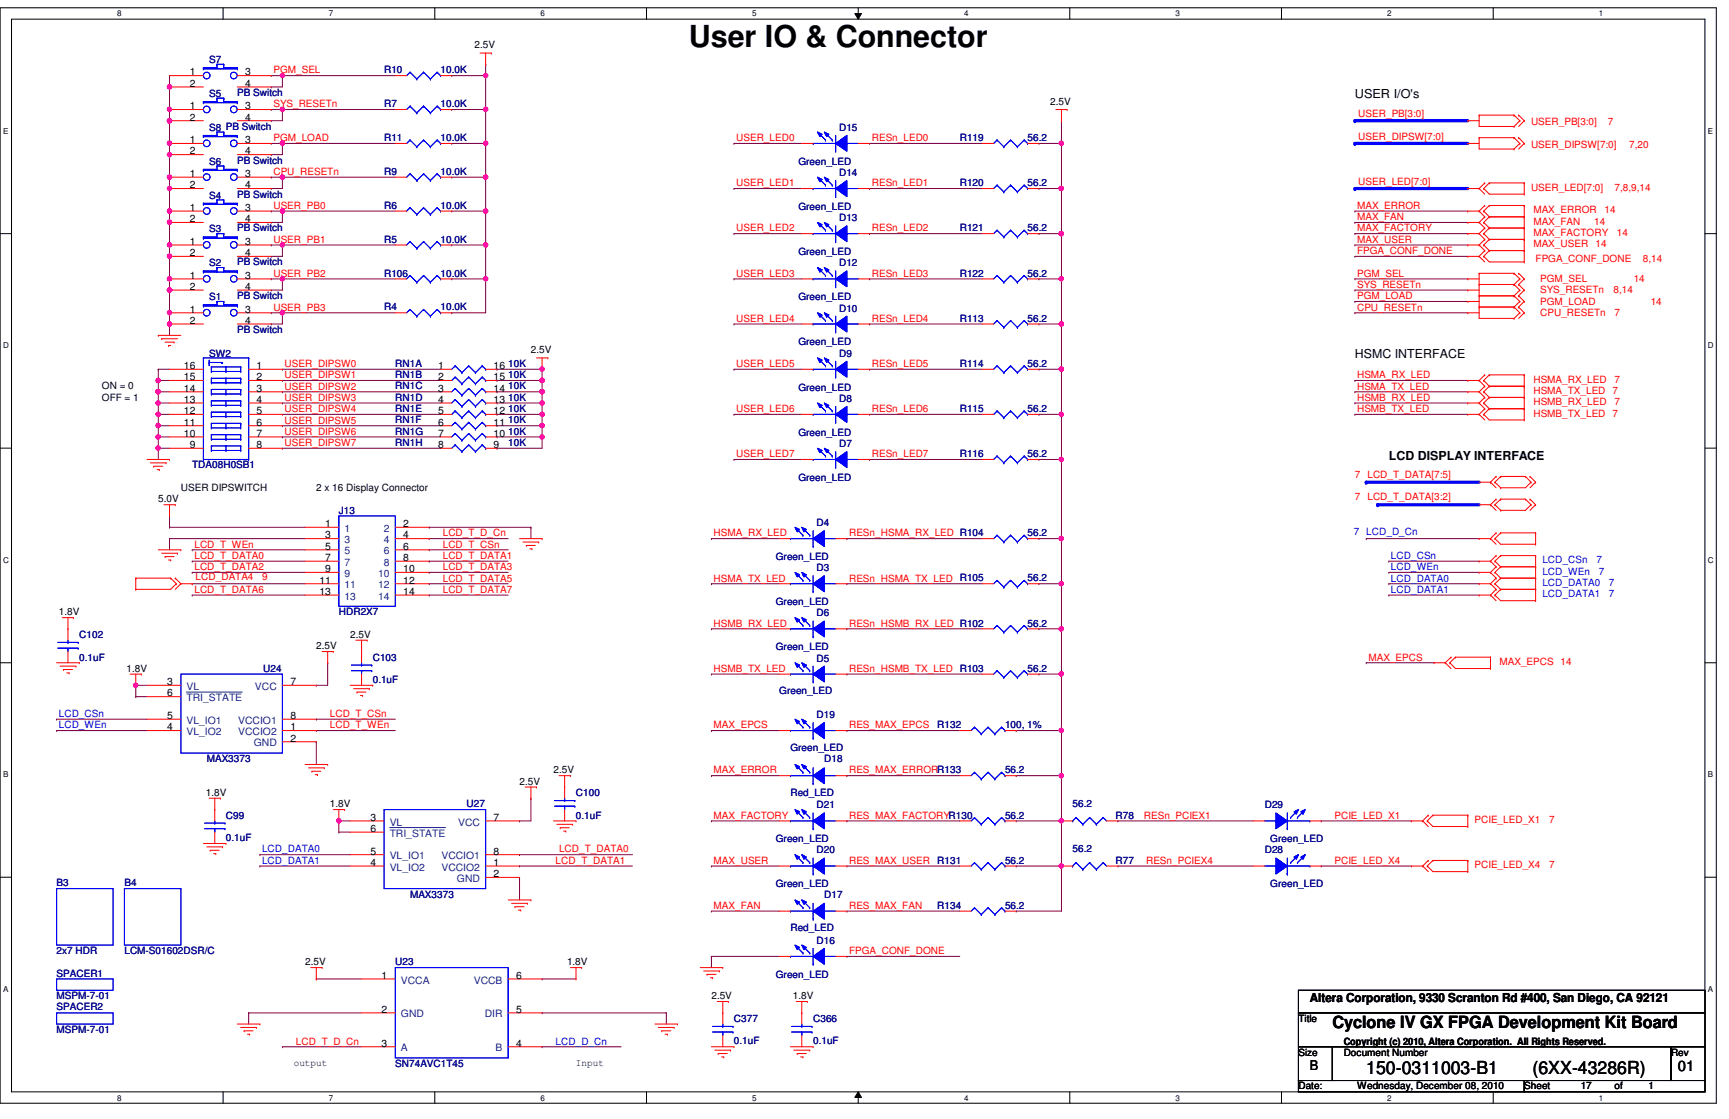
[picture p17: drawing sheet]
<svg xmlns="http://www.w3.org/2000/svg" width="432mm" height="279mm" viewBox="0 0 432 279" stroke-linecap="round" stroke-linejoin="round" font-family="sans-serif">
<defs><g id="words">
<text font-size="7.6" x="172" y="11.8">User IO &amp; Connector</text>
<g font-size="4.5">
<text x="341.2" y="268.2">150-0311003-B1</text>
<text x="382.7" y="268.2">(6XX-43286R)</text>
</g>
<text font-size="4.2" x="332.7" y="256.8">Cyclone IV GX FPGA Development Kit Board</text>
<text font-size="3.6" x="419" y="267.4">01</text>
<text font-size="3.3" x="327.1" y="267.2">B</text>
<g font-size="3.1">
<text x="338.4" y="24.5">USER I/O's</text>
<text x="338.4" y="89.3">HSMC INTERFACE</text>
<text x="346.8" y="114.8">LCD DISPLAY INTERFACE</text>
<text x="327.1" y="250.1">Altera Corporation, 9330 Scranton Rd #400, San Diego, CA 92121</text>
</g>
<g font-size="2.5" fill="#000080">
<text x="52.2" y="15.7">S7</text>
<text x="59.3" y="24">PB Switch</text>
<text x="95.9" y="18.3">R10</text>
<text x="110" y="18.3">10.0K</text>
<text x="52.2" y="24.2">S5</text>
<text x="95.9" y="26.8">R7</text>
<text x="110" y="26.8">10.0K</text>
<text x="52.2" y="32.7">S8 PB Switch</text>
<text x="95.9" y="35.2">R11</text>
<text x="110" y="35.2">10.0K</text>
<text x="209.5" y="32.7">D15</text>
<text x="239.7" y="35.2">R119</text>
<text x="256.6" y="35.2">56.2</text>
<text x="52.2" y="41.1">S6</text>
<text x="59.3" y="40.9">PB Switch</text>
<text x="199.4" y="41.1">Green_LED</text>
<text x="95.9" y="43.7">R9</text>
<text x="110" y="43.7">10.0K</text>
<text x="209.5" y="43.9">D14</text>
<text x="239.7" y="46.5">R120</text>
<text x="256.6" y="46.5">56.2</text>
<text x="52.2" y="49.6">S4</text>
<text x="59.3" y="49.3">PB Switch</text>
<text x="95.9" y="52.2">R6</text>
<text x="110" y="52.2">10.0K</text>
<text x="199.4" y="52.4">Green_LED</text>
<text x="52.2" y="58">S3</text>
<text x="59.3" y="57.8">PB Switch</text>
<text x="209.5" y="55.2">D13</text>
<text x="239.7" y="57.8">R121</text>
<text x="256.6" y="57.8">56.2</text>
<text x="95.9" y="60.6">R5</text>
<text x="110" y="60.6">10.0K</text>
<text x="199.4" y="63.7">Green_LED</text>
<text x="52.2" y="66.5">S2</text>
<text x="59.3" y="66.3">PB Switch</text>
<text x="95.9" y="69">R106</text>
<text x="110" y="69">10.0K</text>
<text x="209.5" y="66.5">D12</text>
<text x="239.7" y="69">R122</text>
<text x="256.6" y="69">56.2</text>
<text x="52.2" y="75">S1</text>
<text x="59.3" y="74.7">PB Switch</text>
<text x="95.9" y="77.5">R4</text>
<text x="110" y="77.5">10.0K</text>
<text x="199.4" y="75">Green_LED</text>
<text x="209.5" y="77.8">D10</text>
<text x="59.3" y="83.1">PB Switch</text>
<text x="239.7" y="80.3">R113</text>
<text x="256.6" y="80.3">56.2</text>
<text x="52.2" y="89.1">SW2</text>
<text x="199.4" y="86.2">Green_LED</text>
<text x="209.5" y="89.1">D9</text>
<text x="98.7" y="94.4">RN1B</text>
<text x="98.7" y="91.6">RN1A</text>
<text x="126.9" y="94.4">10K</text>
<text x="126.9" y="91.6">10K</text>
<text x="239.7" y="91.6">R114</text>
<text x="256.6" y="91.6">56.2</text>
<text x="98.7" y="100.1">RN1D</text>
<text x="98.7" y="97.2">RN1C</text>
<text x="126.9" y="100.1">10K</text>
<text x="126.9" y="97.2">10K</text>
<text x="199.4" y="97.5">Green_LED</text>
<text x="209.5" y="100.3">D8</text>
<text x="98.7" y="105.7">RN1F</text>
<text x="98.7" y="102.9">RN1E</text>
<text x="126.9" y="105.7">10K</text>
<text x="126.9" y="102.9">10K</text>
<text x="239.7" y="102.9">R115</text>
<text x="256.6" y="102.9">56.2</text>
<text x="98.7" y="111.3">RN1H</text>
<text x="98.7" y="108.5">RN1G</text>
<text x="126.9" y="111.3">10K</text>
<text x="126.9" y="108.5">10K</text>
<text x="199.4" y="108.8">Green_LED</text>
<text x="209.5" y="111.6">D7</text>
<text x="48" y="117">TDA08H0SB1</text>
<text x="239.7" y="114.2">R116</text>
<text x="256.6" y="114.2">56.2</text>
<text x="199.4" y="120.1">Green_LED</text>
<text x="84.6" y="128.3">J13</text>
<text x="203.9" y="131.4">D4</text>
<text x="256.6" y="133.9">56.2</text>
<text x="193.8" y="139.8">Green_LED</text>
<text x="203.9" y="142.6">D3</text>
<text x="256.6" y="145.2">56.2</text>
<text x="84.6" y="153.6">HDR2X7</text>
<text x="193.8" y="151.1">Green_LED</text>
<text x="203.9" y="153.9">D6</text>
<text x="19.8" y="159.3">C102</text>
<text x="256.6" y="156.5">56.2</text>
<text x="19.8" y="164.9">0.1uF</text>
<text x="65.7" y="167.7">U24</text>
<text x="93.1" y="164.9">C103</text>
<text x="193.8" y="162.4">Green_LED</text>
<text x="203.9" y="165.2">D5</text>
<text x="256.6" y="167.7">56.2</text>
<text x="93.1" y="170.6">0.1uF</text>
<text x="194.6" y="173.4">Green_LED</text>
<text x="203.9" y="179.3">D19</text>
<text x="234.1" y="181.8">R132</text>
<text x="251" y="181.8">100, 1%</text>
<text x="51.6" y="190.3">MAX3373</text>
<text x="197.4" y="187.5">Green_LED</text>
<text x="205.9" y="190.3">D18</text>
<text x="251" y="193.1">56.2</text>
<text x="116.5" y="201.5">U27</text>
<text x="143.8" y="198.8">C100</text>
<text x="197.4" y="198.8">Red_LED</text>
<text x="203.9" y="201.8">D21</text>
<text x="267.9" y="201.5">56.2</text>
<text x="315.8" y="201.8">D29</text>
<text x="56.4" y="204.4">C99</text>
<text x="143.8" y="204.4">0.1uF</text>
<text x="251" y="204.4">56.2</text>
<text x="278.6" y="204.4">R78</text>
<text x="56.4" y="210">0.1uF</text>
<text x="193.8" y="210.3">Green_LED</text>
<text x="203.9" y="213.1">D20</text>
<text x="234.1" y="215.6">R131</text>
<text x="251" y="215.6">56.2</text>
<text x="267.9" y="212.9">56.2</text>
<text x="278.6" y="215.6">R77</text>
<text x="315.8" y="213.1">D28</text>
<text x="317.2" y="210.3">Green_LED</text>
<text x="14.1" y="221.3">B3</text>
<text x="31.1" y="221.3">B4</text>
<text x="193.8" y="221.6">Green_LED</text>
<text x="317.2" y="221.6">Green_LED</text>
<text x="102.4" y="224.1">MAX3373</text>
<text x="205.9" y="224.1">D17</text>
<text x="234.1" y="226.9">R134</text>
<text x="251" y="226.9">56.2</text>
<text x="197.4" y="232.6">Red_LED</text>
<text x="14.1" y="238.2">2x7 HDR</text>
<text x="31.1" y="238.2">LCM-S01602DSR/C</text>
<text x="203.9" y="235.7">D16</text>
<text x="14.1" y="243.8">SPACER1</text>
<text x="98.7" y="241">U23</text>
<text x="193.8" y="244.1">Green_LED</text>
<text x="14.1" y="249.5">MSPM-7-01</text>
<text x="14.1" y="252.3">SPACER2</text>
<text x="14.1" y="257.9">MSPM-7-01</text>
<text x="183.3" y="255.1">C377</text>
<text x="203.1" y="255.1">C366</text>
<text x="183.3" y="260.8">0.1uF</text>
<text x="203.1" y="260.8">0.1uF</text>
<text x="98.7" y="266.4">SN74AVC1T45</text>
</g>
<g font-size="2.5">
<text x="118.5" y="12.1">2.5V</text>
<text x="47.4" y="18.8">1</text>
<text x="47.4" y="21.7">2</text>
<text x="61.3" y="18.8">3</text>
<text x="61.3" y="21.7">4</text>
<text x="47.4" y="27.3">1</text>
<text x="61.3" y="27.3">3</text>
<text x="262.3" y="26.2">2.5V</text>
<text x="47.4" y="35.8">1</text>
<text x="47.4" y="30.1">2</text>
<text x="61.3" y="35.8">3</text>
<text x="61.3" y="30.1">4</text>
<text x="47.4" y="38.6">2</text>
<text x="61.3" y="38.6">4</text>
<text x="47.4" y="44.2">1</text>
<text x="47.4" y="47">2</text>
<text x="61.3" y="44.2">3</text>
<text x="61.3" y="47">4</text>
<text x="47.4" y="52.7">1</text>
<text x="61.3" y="52.7">3</text>
<text x="47.4" y="55.5">2</text>
<text x="61.3" y="55.5">4</text>
<text x="47.4" y="61.1">1</text>
<text x="47.4" y="64">2</text>
<text x="61.3" y="61.1">3</text>
<text x="61.3" y="64">4</text>
<text x="47.4" y="69.6">1</text>
<text x="61.3" y="69.6">3</text>
<text x="47.4" y="72.4">2</text>
<text x="61.3" y="72.4">4</text>
<text x="47.4" y="78.1">1</text>
<text x="47.4" y="80.9">2</text>
<text x="61.3" y="78.1">3</text>
<text x="61.3" y="80.9">4</text>
<text x="132.6" y="88.2">2.5V</text>
<text x="45.9" y="92.2">16</text>
<text x="45.9" y="95">15</text>
<text x="64.1" y="92.2">1</text>
<text x="64.1" y="95">2</text>
<text x="109.4" y="95">2</text>
<text x="109.4" y="92.2">1</text>
<text x="123.3" y="95">15</text>
<text x="123.3" y="92.2">16</text>
<text x="25.4" y="97.2">ON = 0</text>
<text x="25.4" y="100.1">OFF = 1</text>
<text x="45.9" y="97.8">14</text>
<text x="45.9" y="100.6">13</text>
<text x="64.1" y="97.8">3</text>
<text x="64.1" y="100.6">4</text>
<text x="109.4" y="100.6">4</text>
<text x="109.4" y="97.8">3</text>
<text x="123.3" y="100.6">13</text>
<text x="123.3" y="97.8">14</text>
<text x="45.9" y="103.4">12</text>
<text x="45.9" y="106.3">11</text>
<text x="64.1" y="103.4">5</text>
<text x="64.1" y="106.3">6</text>
<text x="109.4" y="106.3">6</text>
<text x="109.4" y="103.4">5</text>
<text x="123.3" y="106.3">11</text>
<text x="123.3" y="103.4">12</text>
<text x="45.9" y="109.1">10</text>
<text x="47.4" y="111.9">9</text>
<text x="64.1" y="109.1">7</text>
<text x="64.1" y="111.9">8</text>
<text x="109.4" y="111.9">8</text>
<text x="109.4" y="109.1">7</text>
<text x="123.3" y="111.9">9</text>
<text x="123.3" y="109.1">10</text>
<text x="39.5" y="125.4">5.0V</text>
<text x="45.2" y="122.6">USER DIPSWITCH</text>
<text x="79" y="122.6">2 x 16 Display Connector</text>
<text x="81.2" y="131.6">1</text>
<text x="100.7" y="131.6">2</text>
<text x="81.2" y="134.5">3</text>
<text x="81.2" y="137.2">5</text>
<text x="100.7" y="134.5">4</text>
<text x="100.7" y="137.2">6</text>
<text x="81.2" y="140.1">7</text>
<text x="81.2" y="142.9">9</text>
<text x="100.7" y="140.1">8</text>
<text x="100.7" y="142.9">10</text>
<text x="79.8" y="145.7">11</text>
<text x="79.8" y="148.5">13</text>
<text x="100.7" y="145.7">12</text>
<text x="100.7" y="148.5">14</text>
<text x="14.7" y="153.6">1.8V</text>
<text x="87.5" y="159.3">2.5V</text>
<text x="31.6" y="167.7">1.8V</text>
<text x="79" y="162.1">2.5V</text>
<text x="41.7" y="171.1">3</text>
<text x="41.7" y="173.9">6</text>
<text x="72.5" y="171.1">7</text>
<text x="41.7" y="179.5">5</text>
<text x="72.5" y="179.5">8</text>
<text x="41.7" y="182.4">4</text>
<text x="72.5" y="182.4">1</text>
<text x="72.5" y="185.2">2</text>
<text x="129.8" y="195.9">2.5V</text>
<text x="138.2" y="193.1">2.5V</text>
<text x="51.4" y="198.8">1.8V</text>
<text x="82.4" y="201.5">1.8V</text>
<text x="92.5" y="204.9">3</text>
<text x="92.5" y="207.7">6</text>
<text x="123.3" y="204.9">7</text>
<text x="92.5" y="213.4">5</text>
<text x="123.3" y="213.4">8</text>
<text x="92.5" y="216.2">4</text>
<text x="123.3" y="216.2">1</text>
<text x="123.3" y="219">2</text>
<text x="76.2" y="241">2.5V</text>
<text x="95.3" y="244.4">1</text>
<text x="128.9" y="244.4">6</text>
<text x="141.6" y="241">1.8V</text>
<text x="177.7" y="249.5">2.5V</text>
<text x="198" y="249.5">1.8V</text>
<text x="95.3" y="252.9">2</text>
<text x="128.9" y="252.9">5</text>
<text x="324.3" y="255.1">Title</text>
<text x="95.3" y="261.3">3</text>
<text x="128.9" y="261.3">4</text>
<text x="324.3" y="263.6">Size</text>
<text x="335.6" y="260.9">Copyright (c) 2010, Altera Corporation. All Rights Reserved.</text>
<text x="335.6" y="263.6">Document Number</text>
<text x="417.3" y="263.6">Rev</text>
<text x="73.4" y="266.1">output</text>
<text x="143.8" y="266.1">Input</text>
<text x="324.3" y="272">Date:</text>
<text x="339" y="272">Wednesday, December 08, 2010</text>
<text x="380.7" y="272">Sheet</text>
<text x="394.8" y="272">17</text>
<text x="403.2" y="272">of</text>
<text x="411.7" y="272">1</text>
</g>
<g font-size="2.5" fill="#f00">
<text x="68.3" y="18.3">PGM_SEL</text>
<text x="68.3" y="26.8">SYS_RESETn</text>
<text x="339.2" y="29.3">USER_PB[3:0]</text>
<text x="68.3" y="35.3">PGM_LOAD</text>
<text x="183.9" y="35.3">USER_LED0</text>
<text x="217.7" y="35.3">RESn_LED0</text>
<text x="339.2" y="35">USER_DIPSW[7:0]</text>
<text x="382.4" y="31.3">USER_PB[3:0]</text>
<text x="401.5" y="31.3">7</text>
<text x="382.4" y="36.9">USER_DIPSW[7:0]</text>
<text x="406.9" y="36.9">7,20</text>
<text x="68.3" y="43.7">CPU_RESETn</text>
<text x="183.9" y="46.5">USER_LED1</text>
<text x="217.7" y="46.5">RESn_LED1</text>
<text x="339.2" y="46.2">USER_LED[7:0]</text>
<text x="382.4" y="47.6">USER_LED[7:0]</text>
<text x="403.2" y="47.6">7,8,9,14</text>
<text x="68.3" y="52.2">USER_PB0</text>
<text x="338.9" y="52.2">MAX_ERROR</text>
<text x="382.9" y="53.3">MAX_ERROR</text>
<text x="400.7" y="53.3">14</text>
<text x="183.9" y="57.8">USER_LED2</text>
<text x="217.7" y="57.8">RESn_LED2</text>
<text x="338.9" y="57.8">MAX_FACTORY</text>
<text x="338.9" y="55">MAX_FAN</text>
<text x="382.9" y="56.1">MAX_FAN</text>
<text x="382.9" y="58.9">MAX_FACTORY</text>
<text x="398.1" y="56.1">14</text>
<text x="403.8" y="58.9">14</text>
<text x="68.3" y="60.6">USER_PB1</text>
<text x="338.9" y="63.5">FPGA_CONF_DONE</text>
<text x="338.9" y="60.6">MAX_USER</text>
<text x="382.9" y="61.7">MAX_USER</text>
<text x="383.5" y="65.4">FPGA_CONF_DONE</text>
<text x="398.4" y="61.7">14</text>
<text x="410.3" y="65.4">8,14</text>
<text x="68.3" y="69.1">USER_PB2</text>
<text x="183.9" y="69.1">USER_LED3</text>
<text x="217.7" y="69.1">RESn_LED3</text>
<text x="338.9" y="69.1">PGM_SEL</text>
<text x="338.9" y="71.9">SYS_RESETn</text>
<text x="384.6" y="70.5">PGM_SEL</text>
<text x="408" y="70.5">14</text>
<text x="68.3" y="77.6">USER_PB3</text>
<text x="338.9" y="74.7">PGM_LOAD</text>
<text x="338.9" y="77.6">CPU_RESETn</text>
<text x="384.6" y="73.3">SYS_RESETn</text>
<text x="384.6" y="76.1">PGM_LOAD</text>
<text x="403" y="73.3">8,14</text>
<text x="412.2" y="76.1">14</text>
<text x="183.9" y="80.3">USER_LED4</text>
<text x="217.7" y="80.3">RESn_LED4</text>
<text x="384.6" y="78.9">CPU_RESETn</text>
<text x="403.2" y="78.9">7</text>
<text x="71.1" y="94.4">USER_DIPSW1</text>
<text x="71.1" y="91.7">USER_DIPSW0</text>
<text x="183.9" y="91.7">USER_LED5</text>
<text x="217.7" y="91.7">RESn_LED5</text>
<text x="338.9" y="94.4">HSMA_RX_LED</text>
<text x="382.9" y="95.5">HSMA_RX_LED</text>
<text x="403.2" y="95.5">7</text>
<text x="71.1" y="97.3">USER_DIPSW2</text>
<text x="71.1" y="100.1">USER_DIPSW3</text>
<text x="338.9" y="100.1">HSMB_RX_LED</text>
<text x="338.9" y="97.3">HSMA_TX_LED</text>
<text x="382.9" y="101.2">HSMB_RX_LED</text>
<text x="382.9" y="98.4">HSMA_TX_LED 7</text>
<text x="403.2" y="101.2">7</text>
<text x="71.1" y="105.7">USER_DIPSW5</text>
<text x="71.1" y="102.9">USER_DIPSW4</text>
<text x="183.9" y="102.9">USER_LED6</text>
<text x="217.7" y="102.9">RESn_LED6</text>
<text x="338.9" y="102.9">HSMB_TX_LED</text>
<text x="382.9" y="104">HSMB_TX_LED 7</text>
<text x="71.1" y="111.4">USER_DIPSW7</text>
<text x="71.1" y="108.5">USER_DIPSW6</text>
<text x="183.9" y="114.2">USER_LED7</text>
<text x="217.7" y="114.2">RESn_LED7</text>
<text x="338.4" y="119.3">7 LCD_T_DATA[7:5]</text>
<text x="338.4" y="124.9">7 LCD_T_DATA[3:2]</text>
<text x="48.6" y="136.7">LCD_T_WEn</text>
<text x="110.6" y="133.9">LCD_T_D_Cn</text>
<text x="110.6" y="136.7">LCD_T_CSn</text>
<text x="178.2" y="133.9">HSMA_RX_LED</text>
<text x="212" y="133.9">RESn_HSMA_RX_LED R104</text>
<text x="48.6" y="142.4">LCD_T_DATA2</text>
<text x="48.6" y="139.6">LCD_T_DATA0</text>
<text x="110.6" y="139.6">LCD_T_DATA1</text>
<text x="110.6" y="142.4">LCD_T_DATA3</text>
<text x="48.6" y="148">LCD_T_DATA6</text>
<text x="48.9" y="144.9">LCD_DATA4</text>
<text x="65.5" y="144.9">9</text>
<text x="110.6" y="145.2">LCD_T_DATA5</text>
<text x="110.6" y="148">LCD_T_DATA7</text>
<text x="178.2" y="145.2">HSMA_TX_LED</text>
<text x="212" y="145.2">RESn_HSMA_TX_LED R105</text>
<text x="178.2" y="156.5">HSMB_RX_LED</text>
<text x="212" y="156.5">RESn_HSMB_RX_LED R102</text>
<text x="178.2" y="167.8">HSMB_TX_LED</text>
<text x="212" y="167.8">RESn_HSMB_TX_LED R103</text>
<text x="341.8" y="164.9">MAX_EPCS</text>
<text x="374.5" y="166">MAX_EPCS 14</text>
<text x="82.4" y="179">LCD_T_CSn</text>
<text x="82.4" y="181.9">LCD_T_WEn</text>
<text x="178.2" y="181.9">MAX_EPCS</text>
<text x="212" y="181.9">RES_MAX_EPCS</text>
<text x="178.2" y="193.1">MAX_ERROR</text>
<text x="212" y="193.1">RES_MAX_ERRORR133</text>
<text x="178.2" y="204.4">MAX_FACTORY</text>
<text x="212" y="204.4">RES_MAX_FACTORYR130</text>
<text x="285.7" y="204.4">RESn_PCIEX1</text>
<text x="333.3" y="204.4">PCIE_LED_X1</text>
<text x="368.3" y="205.5">PCIE_LED_X1</text>
<text x="386.9" y="205.5">7</text>
<text x="138.8" y="215.7">LCD_T_DATA1</text>
<text x="139.6" y="212.9">LCD_T_DATA0</text>
<text x="178.2" y="215.7">MAX_USER</text>
<text x="212" y="215.7">RES_MAX_USER</text>
<text x="286.2" y="215.7">RESn_PCIEX4</text>
<text x="333.3" y="215.7">PCIE_LED_X4</text>
<text x="368.3" y="216.8">PCIE_LED_X4</text>
<text x="386.9" y="216.8">7</text>
<text x="178.2" y="226.9">MAX_FAN</text>
<text x="212" y="226.9">RES_MAX_FAN</text>
<text x="212" y="238.3">FPGA_CONF_DONE</text>
<text x="73.9" y="260.8">LCD_T_D_Cn</text>
</g>
<g font-size="2.5" fill="#004080">
<text x="86" y="132.8">1</text>
<text x="86" y="135.6">3</text>
<text x="95.9" y="132.8">2</text>
<text x="95.9" y="135.6">4</text>
<text x="86" y="138.4">5</text>
<text x="86" y="141.3">7</text>
<text x="95.9" y="138.4">6</text>
<text x="95.9" y="141.3">8</text>
<text x="86" y="144.1">9</text>
<text x="86" y="146.9">11</text>
<text x="86" y="149.7">13</text>
<text x="94.4" y="144.1">10</text>
<text x="94.4" y="146.9">12</text>
<text x="94.4" y="149.7">14</text>
<text x="46.6" y="172.3">VL</text>
<text x="63.7" y="172.3">VCC</text>
<text x="46.6" y="175.1">TRI_STATE</text>
<text x="46.6" y="183.6">VL_IO2</text>
<text x="46.6" y="180.7">VL_IO1</text>
<text x="59.5" y="183.6">VCCIO2</text>
<text x="59.5" y="180.7">VCCIO1</text>
<text x="63.4" y="186.4">GND</text>
<text x="97.3" y="206.1">VL</text>
<text x="97.3" y="208.9">TRI_STATE</text>
<text x="114.4" y="206.1">VCC</text>
<text x="97.3" y="214.5">VL_IO1</text>
<text x="110.2" y="214.5">VCCIO1</text>
<text x="97.3" y="217.4">VL_IO2</text>
<text x="110.2" y="217.4">VCCIO2</text>
<text x="114.1" y="220.2">GND</text>
<text x="100.1" y="245.6">VCCA</text>
<text x="118.3" y="245.6">VCCB</text>
<text x="100.1" y="254">GND</text>
<text x="121.1" y="254">DIR</text>
<text x="100.1" y="262.5">A</text>
<text x="123.8" y="262.5">B</text>
</g>
<g font-size="2.5" fill="#00f">
<text x="338.1" y="133.6">7 LCD_D_Cn</text>
<text x="347.4" y="139.6">LCD_CSn</text>
<text x="347.4" y="142.4">LCD_WEn</text>
<text x="385.2" y="143.5">LCD_WEn</text>
<text x="385.2" y="140.7">LCD_CSn</text>
<text x="398.7" y="140.7">7</text>
<text x="399.3" y="143.5">7</text>
<text x="347.4" y="148">LCD_DATA1</text>
<text x="347.4" y="145.2">LCD_DATA0</text>
<text x="385.2" y="146.3">LCD_DATA0</text>
<text x="385.2" y="149.1">LCD_DATA1</text>
<text x="401.8" y="146.3">7</text>
<text x="401.8" y="149.1">7</text>
<text x="14.7" y="179">LCD_CSn</text>
<text x="14.7" y="181.9">LCD_WEn</text>
<text x="65.4" y="215.7">LCD_DATA1</text>
<text x="65.4" y="212.9">LCD_DATA0</text>
<text x="138.8" y="260.8">LCD_D_Cn</text>
</g>
<g font-size="2">
<text x="29.3" y="4.1">8</text>
<text x="82.1" y="4.1">7</text>
<text x="135" y="4.1">6</text>
<text x="187.9" y="4.1">5</text>
<text x="240.7" y="4.1">4</text>
<text x="293.6" y="4.1">3</text>
<text x="346.5" y="4.1">2</text>
<text x="399.3" y="4.1">1</text>
<text x=".8" y="33.4">E</text>
<text x="426.5" y="33.4">E</text>
<text x=".8" y="86.9">D</text>
<text x="426.5" y="86.9">D</text>
<text x=".8" y="140.5">C</text>
<text x="426.5" y="140.5">C</text>
<text x=".8" y="194.1">B</text>
<text x="426.5" y="194.1">B</text>
<text x=".8" y="247.6">A</text>
<text x="426.5" y="247.6">A</text>
<text x="29.3" y="274.8">8</text>
<text x="82.1" y="274.8">7</text>
<text x="135" y="274.8">6</text>
<text x="187.9" y="274.8">5</text>
<text x="240.7" y="274.8">4</text>
<text x="293.6" y="274.8">3</text>
<text x="346.5" y="274.8">2</text>
<text x="399.3" y="274.8">1</text>
</g>
</g></defs>
<path d="M0 1.9h428.6v273.6h-428.6zM2.9 4.8h422.9v267.8h-422.9z" fill="none" stroke="#000" stroke-width=".25"/>
<g fill="#fff">
<path d="M29.3 2.3h1.1v2.2h-1.1z"/>
<path d="M29.3 273h1.1v2.2h-1.1z"/>
</g>
<path d="M55.7 1.9v2.9M55.7 272.6v2.9" fill="none" stroke="#000" stroke-width=".25"/>
<g fill="#fff">
<path d="M82.1 2.3h1.1v2.2h-1.1z"/>
<path d="M82.1 273h1.1v2.2h-1.1z"/>
</g>
<path d="M108.6 1.9v2.9M108.6 272.6v2.9" fill="none" stroke="#000" stroke-width=".25"/>
<g fill="#fff">
<path d="M135 2.3h1.1v2.2h-1.1z"/>
<path d="M135 273h1.1v2.2h-1.1z"/>
</g>
<path d="M161.5 1.9v2.9M161.5 272.6v2.9" fill="none" stroke="#000" stroke-width=".25"/>
<g fill="#fff">
<path d="M187.9 2.3h1.1v2.2h-1.1z"/>
<path d="M187.9 273h1.1v2.2h-1.1z"/>
</g>
<path d="M213.5 3.4h1.6l-.8 1.4zM214.3 1.9v2.9M214.3 272.6l.8 1.4h-1.6zM214.3 272.6v2.9" fill="none" stroke="#000" stroke-width=".25"/>
<path d="M213.5 3.4h1.6l-.8 1.4zM214.3 272.6l.8 1.4h-1.6z" fill="#000"/>
<g fill="#fff">
<path d="M240.7 2.3h1.2v2.2h-1.2z"/>
<path d="M240.7 273h1.2v2.2h-1.2z"/>
</g>
<path d="M267.2 1.9v2.9M267.2 272.6v2.9" fill="none" stroke="#000" stroke-width=".25"/>
<g fill="#fff">
<path d="M293.6 2.3h1.1v2.2h-1.1z"/>
<path d="M293.6 273h1.1v2.2h-1.1z"/>
</g>
<path d="M320 1.9v2.9M320 272.6v2.9" fill="none" stroke="#000" stroke-width=".25"/>
<g fill="#fff">
<path d="M346.5 2.3h1.1v2.2h-1.1z"/>
<path d="M346.5 273h1.1v2.2h-1.1z"/>
</g>
<path d="M372.9 1.9v2.9M372.9 272.6v2.9" fill="none" stroke="#000" stroke-width=".25"/>
<g fill="#fff">
<path d="M399.3 2.3h1.1v2.2h-1.1z"/>
<path d="M399.3 273h1.1v2.2h-1.1z"/>
<path d="M.8 31.5h1.3v2.3h-1.3z"/>
<path d="M426.5 31.5h1.3v2.3h-1.3z"/>
<path d="M.8 85.1h1.4v2.2h-1.4z"/>
<path d="M426.5 85.1h1.4v2.2h-1.4z"/>
</g>
<path d="M0 58.3h2.9M425.8 58.3h2.8" fill="none" stroke="#000" stroke-width=".25"/>
<g fill="#fff">
<path d="M.8 138.6h1.4v2.3h-1.4z"/>
<path d="M426.5 138.6h1.4v2.3h-1.4z"/>
</g>
<path d="M0 111.9h2.9M425.8 111.9h2.8" fill="none" stroke="#000" stroke-width=".25"/>
<g fill="#fff">
<path d="M.8 192.2h1.3v2.3h-1.3z"/>
<path d="M426.5 192.2h1.3v2.3h-1.3z"/>
</g>
<path d="M0 165.5h2.9M425.8 165.5h2.8" fill="none" stroke="#000" stroke-width=".25"/>
<g fill="#fff">
<path d="M.8 245.8h1.3v2.2h-1.3z"/>
<path d="M426.5 245.8h1.3v2.2h-1.3z"/>
</g>
<path d="M0 219h2.9M425.8 219h2.8" fill="none" stroke="#000" stroke-width=".25"/>
<g fill="none" stroke="#800040" stroke-width=".25">
<path d="M183.3 35.8h.1M183.3 35.8h16.9M217.2 35.8h.1M217.2 35.8h28.2M259.5 35.8h.1M259.5 35.8h5.6M265.1 35.8h.1M265.1 35.8v11.3h-5.6M217.2 47.1h.1M217.2 47.1h28.2M259.5 47.1h.1M211.5 238.8h.1"/>
<path d="M211.5 238.8h28.2"/>
</g>
<circle cx="265.1" cy="47" r=".55" fill="#f0f"/>
<circle cx="265.1" cy="47" r=".55" fill="none" stroke="#f0f" stroke-width=".25"/>
<circle cx="265" cy="35.8" r=".56" fill="#f0f"/>
<circle cx="265" cy="35.8" r=".56" fill="none" stroke="#f0f" stroke-width=".25"/>
<path d="M112.8 52.7h.1M112.8 52.7h8.5M217.2 58.3h.1M217.2 58.3h28.2M259.5 58.3h.1M259.5 58.3h5.6M217.2 69.6h.1M217.2 69.6h28.2M259.5 69.6h.1M259.5 69.6h5.6" fill="none" stroke="#800040" stroke-width=".25"/>
<circle cx="121.3" cy="52.7" r=".56" fill="#f0f"/>
<circle cx="121.3" cy="52.7" r=".56" fill="none" stroke="#f0f" stroke-width=".25"/>
<path d="M70.5 52.7h.1M70.5 52.7h28.2" fill="none" stroke="#800040" stroke-width=".25"/>
<circle cx="70.5" cy="52.7" r=".56" fill="#f0f"/>
<circle cx="70.5" cy="52.7" r=".56" fill="none" stroke="#f0f" stroke-width=".25"/>
<path d="M112.8 61.2h.1M112.8 69.6h.1M112.8 78.1h.1M112.8 61.2h8.5M112.8 69.6h8.5M121.3 69.6h.1M121.3 69.6v8.5h-8.5" fill="none" stroke="#800040" stroke-width=".25"/>
<circle cx="121.3" cy="69.6" r=".56" fill="#f0f"/>
<circle cx="121.3" cy="69.6" r=".56" fill="none" stroke="#f0f" stroke-width=".25"/>
<path d="M121.3 52.7h.1M121.3 52.7v16.9M121.3 61.2h.1" fill="none" stroke="#800040" stroke-width=".25"/>
<circle cx="121.3" cy="61.1" r=".55" fill="#f0f"/>
<circle cx="121.3" cy="61.1" r=".55" fill="none" stroke="#f0f" stroke-width=".25"/>
<path d="M42.3 80.9h.1M42.3 80.9v2.8" fill="none" stroke="#800040" stroke-width=".25"/>
<path d="M338.4 30.1h28.2" fill="none" stroke="#00f" stroke-width=".8"/>
<circle cx="338.4" cy="30.1" r=".4" fill="#00f"/>
<path d="M338.4 69.6h.1M338.4 72.4h.1M338.4 69.6h28.2M338.4 72.4h28.2" fill="none" stroke="#800040" stroke-width=".25"/>
<path d="M338.4 35.8h28.2" fill="none" stroke="#00f" stroke-width=".8"/>
<circle cx="338.4" cy="35.8" r=".4" fill="#00f"/>
<path d="M121.3 18.9h.1M121.3 18.9v8.4M338.4 64h.1M338.4 64h28.2" fill="none" stroke="#800040" stroke-width=".25"/>
<circle cx="121.3" cy="18.9" r=".55" fill="#f0f"/>
<circle cx="121.3" cy="18.9" r=".55" fill="none" stroke="#f0f" stroke-width=".25"/>
<path d="M70.5 18.9h.1M70.5 18.9h28.2" fill="none" stroke="#800040" stroke-width=".25"/>
<circle cx="70.5" cy="18.9" r=".55" fill="#f0f"/>
<circle cx="70.5" cy="18.9" r=".55" fill="none" stroke="#f0f" stroke-width=".25"/>
<path d="M70.5 27.3h.1M70.5 27.3h28.2M112.8 27.3h.1M112.8 27.3h8.5" fill="none" stroke="#800040" stroke-width=".25"/>
<circle cx="121.3" cy="27.3" r=".56" fill="#f0f"/>
<circle cx="121.3" cy="27.3" r=".56" fill="none" stroke="#f0f" stroke-width=".25"/>
<g fill="none" stroke="#800040" stroke-width=".25">
<path d="M177.7 134.5h.1M177.7 134.5h16.9M211.5 134.5h.1M211.5 134.5h33.9M259.5 134.5h.1M259.5 134.5h5.6M177.7 145.8h.1M177.7 157h.1M177.7 145.8h16.9M177.7 157h16.9M211.5 145.8h.1M211.5 157h.1"/>
<path d="M211.5 145.8h33.9M211.5 157h33.9M259.5 145.8h.1M259.5 157h.1M259.5 145.8h5.6M259.5 157h5.6M177.7 168.3h.1M177.7 168.3h16.9M211.5 168.3h.1M211.5 168.3h33.9M259.5 168.3h.1M259.5 168.3h5.6"/>
<path d="M265.1 168.3h.1M265.1 168.3v14.1"/>
</g>
<circle cx="265" cy="168.3" r=".56" fill="#f0f"/>
<circle cx="265" cy="168.3" r=".56" fill="none" stroke="#f0f" stroke-width=".25"/>
<path d="M265.1 134.5h.1M265.1 134.5v22.5M265.1 145.8h.1" fill="none" stroke="#800040" stroke-width=".25"/>
<circle cx="265" cy="157" r=".56" fill="#f0f"/>
<circle cx="265" cy="157" r=".56" fill="none" stroke="#f0f" stroke-width=".25"/>
<circle cx="265.1" cy="145.7" r=".55" fill="#f0f"/>
<circle cx="265.1" cy="145.7" r=".55" fill="none" stroke="#f0f" stroke-width=".25"/>
<g fill="none" stroke="#800040" stroke-width=".25">
<path d="M265.1 30.1h.1M265.1 30.1v5.7M183.3 47.1h.1M183.3 58.3h.1M183.3 47.1h16.9M183.3 58.3h16.9M265.1 47.1h.1M265.1 47.1v11.2M183.3 69.6h.1M183.3 69.6h16.9M338.4 95h.1M338.4 97.8h.1"/>
<path d="M338.4 95h28.2M338.4 97.8h28.2M338.4 100.6h.1M338.4 103.5h.1M338.4 100.6h28.2M338.4 103.5h28.2"/>
</g>
<circle cx="265" cy="58.3" r=".56" fill="#f0f"/>
<circle cx="265" cy="58.3" r=".56" fill="none" stroke="#f0f" stroke-width=".25"/>
<circle cx="265.1" cy="47" r=".55" fill="#f0f"/>
<circle cx="265.1" cy="47" r=".55" fill="none" stroke="#f0f" stroke-width=".25"/>
<path d="M265.1 58.3h.1M265.1 58.3v11.3" fill="none" stroke="#800040" stroke-width=".25"/>
<circle cx="265" cy="58.3" r=".56" fill="#f0f"/>
<circle cx="265" cy="58.3" r=".56" fill="none" stroke="#f0f" stroke-width=".25"/>
<path d="M70.5 61.2h.1M70.5 61.2h28.2" fill="none" stroke="#800040" stroke-width=".25"/>
<circle cx="70.5" cy="61.1" r=".55" fill="#f0f"/>
<circle cx="70.5" cy="61.1" r=".55" fill="none" stroke="#f0f" stroke-width=".25"/>
<path d="M70.5 35.8h.1M70.5 35.8h28.2M112.8 35.8h.1M112.8 35.8h8.5M70.5 69.6h.1M70.5 78.1h.1M70.5 69.6h28.2M70.5 78.1h28.2" fill="none" stroke="#800040" stroke-width=".25"/>
<circle cx="70.5" cy="35.8" r=".56" fill="#f0f"/>
<circle cx="70.5" cy="35.8" r=".56" fill="none" stroke="#f0f" stroke-width=".25"/>
<path d="M338.4 75.3h.1M338.4 75.3h28.2M253.8 182.4h.1M253.8 182.4h11.3" fill="none" stroke="#800040" stroke-width=".25"/>
<circle cx="265" cy="182.4" r=".56" fill="#f0f"/>
<circle cx="265" cy="182.4" r=".56" fill="none" stroke="#f0f" stroke-width=".25"/>
<path d="M177.7 205h.1M177.7 216.2h.1M177.7 205h16.9M177.7 216.2h16.9M211.5 205h.1M211.5 216.2h.1M211.5 205h28.2M211.5 216.2h28.2M265.1 205h.1M265.1 205v11.2" fill="none" stroke="#800040" stroke-width=".25"/>
<circle cx="265" cy="204.9" r=".56" fill="#f0f"/>
<circle cx="265" cy="204.9" r=".56" fill="none" stroke="#f0f" stroke-width=".25"/>
<path d="M253.8 193.7h.1M253.8 193.7h11.3M265.1 193.7h.1M265.1 193.7v11.3h-11.3M253.8 205h.1M253.8 216.2h.1M253.8 216.2h11.3" fill="none" stroke="#800040" stroke-width=".25"/>
<circle cx="265" cy="193.7" r=".56" fill="#f0f"/>
<circle cx="265" cy="193.7" r=".56" fill="none" stroke="#f0f" stroke-width=".25"/>
<path d="M338.4 58.3h.1M338.4 55.5h.1M338.4 52.7h.1M338.4 58.3h28.2M338.4 55.5h28.2M338.4 52.7h28.2M338.4 61.2h.1M338.4 61.2h28.2M265.1 182.4h.1M265.1 182.4v11.3" fill="none" stroke="#800040" stroke-width=".25"/>
<path d="M338.4 47.1h28.2" fill="none" stroke="#00f" stroke-width=".8"/>
<circle cx="338.4" cy="47.1" r=".4" fill="#00f"/>
<path d="M112.8 18.9h.1M121.3 16h.1M121.3 16v2.9h-8.5M121.3 27.3h.1M121.3 27.3v8.5M112.8 44.2h.1M112.8 44.2h8.5M338.4 78.1h.1M338.4 78.1h28.2M177.7 238.8h.1M177.7 238.8h16.9M177.7 238.8v2.8" fill="none" stroke="#800040" stroke-width=".25"/>
<circle cx="121.3" cy="44.2" r=".56" fill="#f0f"/>
<circle cx="121.3" cy="44.2" r=".56" fill="none" stroke="#f0f" stroke-width=".25"/>
<path d="M70.5 44.2h.1M70.5 44.2h28.2" fill="none" stroke="#800040" stroke-width=".25"/>
<circle cx="70.5" cy="44.2" r=".56" fill="#f0f"/>
<circle cx="70.5" cy="44.2" r=".56" fill="none" stroke="#f0f" stroke-width=".25"/>
<g fill="none" stroke="#800040" stroke-width=".25">
<path d="M121.3 44.2h.1M121.3 44.2v8.5M135.4 106.3h.1M135.4 106.3v2.8M42.3 128.8h.1M42.3 131.7h.1M42.3 134.5h.1M42.3 128.8v2.9M42.3 134.5v2.8M42.3 131.7h33.9M42.3 134.5h33.9M48 137.3h.1"/>
<path d="M48 137.3h28.2M107.2 134.5h.1M107.2 137.3h.1M107.2 131.7h.1M107.2 131.7h25.4M107.2 134.5h19.7M107.2 137.3h19.7M132.6 131.7h.1M132.6 131.7v2.8M48 142.9h.1M48 145.8h.1M48 148.6h.1"/>
<path d="M48 140.1h.1M48 140.1h28.2M48 142.9h28.2M48 145.8h28.2M48 148.6h28.2M107.2 140.1h.1M107.2 142.9h.1M107.2 145.8h.1M107.2 148.6h.1M107.2 140.1h19.7M107.2 142.9h19.7M107.2 145.8h19.7"/>
<path d="M107.2 148.6h19.7"/>
</g>
<circle cx="135.4" cy="106.3" r=".56" fill="#f0f"/>
<circle cx="135.4" cy="106.3" r=".56" fill="none" stroke="#f0f" stroke-width=".25"/>
<path d="M39.5 103.5h.1M39.5 103.5v2.8M70.5 106.3h.1M70.5 106.3h39.5" fill="none" stroke="#800040" stroke-width=".25"/>
<circle cx="39.5" cy="106.3" r=".56" fill="#f0f"/>
<circle cx="39.5" cy="106.3" r=".56" fill="none" stroke="#f0f" stroke-width=".25"/>
<circle cx="39.5" cy="103.4" r=".55" fill="#f0f"/>
<circle cx="39.5" cy="103.4" r=".55" fill="none" stroke="#f0f" stroke-width=".25"/>
<path d="M135.4 92.2h.1M135.4 92.2v2.8M39.5 103.5h.1M39.5 106.3h.1M39.5 103.5h2.8M39.5 106.3v2.8M124.1 100.6h.1M124.1 100.6h11.3" fill="none" stroke="#800040" stroke-width=".25"/>
<circle cx="135.4" cy="95" r=".56" fill="#f0f"/>
<circle cx="135.4" cy="95" r=".56" fill="none" stroke="#f0f" stroke-width=".25"/>
<path d="M135.4 103.5h.1M135.4 103.5v2.8" fill="none" stroke="#800040" stroke-width=".25"/>
<circle cx="135.4" cy="103.4" r=".55" fill="#f0f"/>
<circle cx="135.4" cy="103.4" r=".55" fill="none" stroke="#f0f" stroke-width=".25"/>
<path d="M124.1 95h.1M124.1 95h11.3M39.5 100.6h.1M39.5 111.9h.1M39.5 100.6h2.8M39.5 111.9v2.8" fill="none" stroke="#800040" stroke-width=".25"/>
<circle cx="135.4" cy="95" r=".56" fill="#f0f"/>
<circle cx="135.4" cy="95" r=".56" fill="none" stroke="#f0f" stroke-width=".25"/>
<path d="M39.5 97.8h.1M39.5 97.8h2.8M135.4 97.8h.1M135.4 97.8v2.8M124.1 103.5h.1M124.1 103.5h11.3" fill="none" stroke="#800040" stroke-width=".25"/>
<circle cx="135.4" cy="97.8" r=".56" fill="#f0f"/>
<circle cx="135.4" cy="97.8" r=".56" fill="none" stroke="#f0f" stroke-width=".25"/>
<path d="M39.5 97.8h.1M39.5 97.8v2.8M124.1 106.3h.1M124.1 106.3h11.3" fill="none" stroke="#800040" stroke-width=".25"/>
<circle cx="39.5" cy="97.8" r=".56" fill="#f0f"/>
<circle cx="39.5" cy="97.8" r=".56" fill="none" stroke="#f0f" stroke-width=".25"/>
<path d="M124.1 109.1h.1M124.1 109.1h11.3" fill="none" stroke="#800040" stroke-width=".25"/>
<circle cx="135.4" cy="109.1" r=".56" fill="#f0f"/>
<circle cx="135.4" cy="109.1" r=".56" fill="none" stroke="#f0f" stroke-width=".25"/>
<path d="M124.1 97.8h.1M124.1 97.8h11.3" fill="none" stroke="#800040" stroke-width=".25"/>
<circle cx="135.4" cy="97.8" r=".56" fill="#f0f"/>
<circle cx="135.4" cy="97.8" r=".56" fill="none" stroke="#f0f" stroke-width=".25"/>
<path d="M39.5 92.2h.1M39.5 92.2v2.8M39.5 109.1h.1M39.5 109.1h2.8" fill="none" stroke="#800040" stroke-width=".25"/>
<circle cx="39.5" cy="109.1" r=".56" fill="#f0f"/>
<circle cx="39.5" cy="109.1" r=".56" fill="none" stroke="#f0f" stroke-width=".25"/>
<g fill="none" stroke="#800040" stroke-width=".25">
<path d="M39.5 92.2h.1M39.5 95h.1M39.5 92.2h2.8M39.5 95v2.8M70.5 95h.1M70.5 92.2h.1M70.5 97.8h.1M70.5 95h39.5M70.5 92.2h39.5M70.5 97.8h39.5M39.5 109.1h.1M39.5 109.1v2.8"/>
<path d="M70.5 111.9h.1M70.5 103.5h.1M70.5 100.6h.1M70.5 111.9h39.5M70.5 103.5h39.5M70.5 100.6h39.5M135.4 109.1h.1M135.4 109.1v2.8"/>
</g>
<circle cx="39.5" cy="97.8" r=".56" fill="#f0f"/>
<circle cx="39.5" cy="97.8" r=".56" fill="none" stroke="#f0f" stroke-width=".25"/>
<circle cx="39.5" cy="95" r=".56" fill="#f0f"/>
<circle cx="39.5" cy="95" r=".56" fill="none" stroke="#f0f" stroke-width=".25"/>
<path d="M39.5 95h.1M39.5 95h2.8M124.1 92.2h.1M124.1 92.2h11.3M39.5 106.3h.1M39.5 106.3h2.8" fill="none" stroke="#800040" stroke-width=".25"/>
<circle cx="135.4" cy="92.2" r=".56" fill="#f0f"/>
<circle cx="135.4" cy="92.2" r=".56" fill="none" stroke="#f0f" stroke-width=".25"/>
<path d="M39.5 111.9h.1M39.5 111.9h2.8" fill="none" stroke="#800040" stroke-width=".25"/>
<circle cx="39.5" cy="111.9" r=".56" fill="#f0f"/>
<circle cx="39.5" cy="111.9" r=".56" fill="none" stroke="#f0f" stroke-width=".25"/>
<path d="M39.5 100.6h.1M39.5 100.6v2.9M70.5 109.1h.1M70.5 109.1h39.5M124.1 111.9h.1M124.1 111.9h11.3" fill="none" stroke="#800040" stroke-width=".25"/>
<circle cx="39.5" cy="100.6" r=".56" fill="#f0f"/>
<circle cx="39.5" cy="100.6" r=".56" fill="none" stroke="#f0f" stroke-width=".25"/>
<path d="M135.4 100.6h.1M135.4 100.6v2.9" fill="none" stroke="#800040" stroke-width=".25"/>
<circle cx="135.4" cy="100.6" r=".56" fill="#f0f"/>
<circle cx="135.4" cy="100.6" r=".56" fill="none" stroke="#f0f" stroke-width=".25"/>
<path d="M121.3 35.8h.1M121.3 35.8v8.4M135.4 95h.1M135.4 95v2.8" fill="none" stroke="#800040" stroke-width=".25"/>
<circle cx="121.3" cy="35.8" r=".56" fill="#f0f"/>
<circle cx="121.3" cy="35.8" r=".56" fill="none" stroke="#f0f" stroke-width=".25"/>
<path d="M265.1 69.6h.1M265.1 69.6v11.3h-5.6M183.3 80.9h.1M183.3 80.9h16.9M217.2 80.9h.1M217.2 80.9h28.2M259.5 80.9h.1" fill="none" stroke="#800040" stroke-width=".25"/>
<circle cx="265" cy="69.6" r=".56" fill="#f0f"/>
<circle cx="265" cy="69.6" r=".56" fill="none" stroke="#f0f" stroke-width=".25"/>
<path d="M183.3 92.2h.1M183.3 92.2h16.9M217.2 92.2h.1M217.2 92.2h28.2M259.5 92.2h.1M265.1 80.9h.1M265.1 80.9v11.3h-5.6" fill="none" stroke="#800040" stroke-width=".25"/>
<circle cx="265" cy="80.9" r=".56" fill="#f0f"/>
<circle cx="265" cy="80.9" r=".56" fill="none" stroke="#f0f" stroke-width=".25"/>
<path d="M265.1 92.2h.1M265.1 92.2v11.3h-5.6M183.3 103.5h.1M183.3 103.5h16.9M217.2 103.5h.1M217.2 103.5h28.2M259.5 103.5h.1" fill="none" stroke="#800040" stroke-width=".25"/>
<circle cx="265" cy="92.2" r=".56" fill="#f0f"/>
<circle cx="265" cy="92.2" r=".56" fill="none" stroke="#f0f" stroke-width=".25"/>
<path d="M183.3 114.7h.1M183.3 114.7h16.9M217.2 114.7h.1M217.2 114.7h28.2M259.5 114.7h.1M259.5 114.7h5.6M265.1 114.7h.1M265.1 114.7v19.8" fill="none" stroke="#800040" stroke-width=".25"/>
<circle cx="265" cy="134.4" r=".56" fill="#f0f"/>
<circle cx="265" cy="134.4" r=".56" fill="none" stroke="#f0f" stroke-width=".25"/>
<circle cx="265" cy="114.7" r=".56" fill="#f0f"/>
<circle cx="265" cy="114.7" r=".56" fill="none" stroke="#f0f" stroke-width=".25"/>
<path d="M42.3 61.2h.1M42.3 61.2v2.8M341.2 134.5h.1M341.2 134.5h28.2M265.1 157h.1M265.1 157v11.3" fill="none" stroke="#800040" stroke-width=".25"/>
<circle cx="42.3" cy="61.1" r=".55" fill="#f0f"/>
<circle cx="42.3" cy="61.1" r=".55" fill="none" stroke="#f0f" stroke-width=".25"/>
<path d="M42.3 69.6h.1M42.3 69.6v2.8" fill="none" stroke="#800040" stroke-width=".25"/>
<circle cx="42.3" cy="72.4" r=".56" fill="#f0f"/>
<circle cx="42.3" cy="72.4" r=".56" fill="none" stroke="#f0f" stroke-width=".25"/>
<circle cx="42.3" cy="69.6" r=".56" fill="#f0f"/>
<circle cx="42.3" cy="69.6" r=".56" fill="none" stroke="#f0f" stroke-width=".25"/>
<path d="M42.3 78.1h.1M42.3 78.1v2.8" fill="none" stroke="#800040" stroke-width=".25"/>
<circle cx="42.3" cy="80.9" r=".56" fill="#f0f"/>
<circle cx="42.3" cy="80.9" r=".56" fill="none" stroke="#f0f" stroke-width=".25"/>
<circle cx="42.3" cy="78.1" r=".56" fill="#f0f"/>
<circle cx="42.3" cy="78.1" r=".56" fill="none" stroke="#f0f" stroke-width=".25"/>
<path d="M42.3 27.3h.1M42.3 27.3v2.8" fill="none" stroke="#800040" stroke-width=".25"/>
<circle cx="42.3" cy="30.1" r=".56" fill="#f0f"/>
<circle cx="42.3" cy="30.1" r=".56" fill="none" stroke="#f0f" stroke-width=".25"/>
<circle cx="42.3" cy="27.3" r=".56" fill="#f0f"/>
<circle cx="42.3" cy="27.3" r=".56" fill="none" stroke="#f0f" stroke-width=".25"/>
<path d="M42.3 35.8h.1M42.3 35.8v2.8" fill="none" stroke="#800040" stroke-width=".25"/>
<circle cx="42.3" cy="35.8" r=".56" fill="#f0f"/>
<circle cx="42.3" cy="35.8" r=".56" fill="none" stroke="#f0f" stroke-width=".25"/>
<path d="M42.3 44.2h.1M42.3 44.2v2.9" fill="none" stroke="#800040" stroke-width=".25"/>
<circle cx="42.3" cy="47" r=".55" fill="#f0f"/>
<circle cx="42.3" cy="47" r=".55" fill="none" stroke="#f0f" stroke-width=".25"/>
<circle cx="42.3" cy="44.2" r=".56" fill="#f0f"/>
<circle cx="42.3" cy="44.2" r=".56" fill="none" stroke="#f0f" stroke-width=".25"/>
<path d="M67.7 18.9h.1M67.7 18.9h2.8M70.5 18.9h.1M70.5 18.9v2.8h-2.8M67.7 21.7h.1M67.7 30.1h.1M70.5 27.3h.1M70.5 27.3v2.8h-2.8" fill="none" stroke="#800040" stroke-width=".25"/>
<circle cx="70.5" cy="27.3" r=".56" fill="#f0f"/>
<circle cx="70.5" cy="27.3" r=".56" fill="none" stroke="#f0f" stroke-width=".25"/>
<g fill="none" stroke="#800040" stroke-width=".25">
<path d="M67.7 27.3h.1M67.7 38.6h.1M67.7 35.8h.1M67.7 27.3h2.8M67.7 35.8h2.8M70.5 35.8h.1M70.5 35.8v2.8h-2.8M67.7 47.1h.1M67.7 44.2h.1M67.7 55.5h.1M67.7 52.7h.1M67.7 44.2h2.8"/>
<path d="M67.7 52.7h2.8M70.5 44.2h.1M70.5 52.7h.1M70.5 44.2v2.9h-2.8M70.5 52.7v2.8h-2.8M67.7 64h.1M67.7 61.2h.1M67.7 72.4h.1M67.7 61.2h2.8M70.5 61.2h.1M70.5 69.6h.1M70.5 61.2v2.8h-2.8"/>
<path d="M70.5 69.6v2.8h-2.8"/>
</g>
<circle cx="70.5" cy="69.6" r=".56" fill="#f0f"/>
<circle cx="70.5" cy="69.6" r=".56" fill="none" stroke="#f0f" stroke-width=".25"/>
<path d="M67.7 69.6h.1M67.7 69.6h2.8M70.5 78.1h.1M70.5 78.1v2.8h-2.8M67.7 80.9h.1" fill="none" stroke="#800040" stroke-width=".25"/>
<circle cx="70.5" cy="78.1" r=".56" fill="#f0f"/>
<circle cx="70.5" cy="78.1" r=".56" fill="none" stroke="#f0f" stroke-width=".25"/>
<path d="M42.3 38.6h.1M42.3 38.6v5.6M67.7 78.1h.1M67.7 78.1h2.8" fill="none" stroke="#800040" stroke-width=".25"/>
<circle cx="42.3" cy="38.6" r=".56" fill="#f0f"/>
<circle cx="42.3" cy="38.6" r=".56" fill="none" stroke="#f0f" stroke-width=".25"/>
<path d="M42.3 72.4h.1M42.3 72.4v5.7" fill="none" stroke="#800040" stroke-width=".25"/>
<circle cx="42.3" cy="72.4" r=".56" fill="#f0f"/>
<circle cx="42.3" cy="72.4" r=".56" fill="none" stroke="#f0f" stroke-width=".25"/>
<path d="M42.3 30.1h.1M42.3 30.1v5.7" fill="none" stroke="#800040" stroke-width=".25"/>
<circle cx="42.3" cy="30.1" r=".56" fill="#f0f"/>
<circle cx="42.3" cy="30.1" r=".56" fill="none" stroke="#f0f" stroke-width=".25"/>
<path d="M42.3 18.9h.1M42.3 18.9v2.8M42.3 64h.1M42.3 64v5.6" fill="none" stroke="#800040" stroke-width=".25"/>
<circle cx="42.3" cy="64" r=".56" fill="#f0f"/>
<circle cx="42.3" cy="64" r=".56" fill="none" stroke="#f0f" stroke-width=".25"/>
<path d="M42.3 47.1h.1M42.3 52.7h.1M42.3 47.1v8.4" fill="none" stroke="#800040" stroke-width=".25"/>
<circle cx="42.3" cy="52.7" r=".56" fill="#f0f"/>
<circle cx="42.3" cy="52.7" r=".56" fill="none" stroke="#f0f" stroke-width=".25"/>
<path d="M42.3 21.7h.1M42.3 21.7v5.6" fill="none" stroke="#800040" stroke-width=".25"/>
<circle cx="42.3" cy="21.7" r=".56" fill="#f0f"/>
<circle cx="42.3" cy="21.7" r=".56" fill="none" stroke="#f0f" stroke-width=".25"/>
<path d="M42.3 55.5h.1M42.3 55.5v5.7" fill="none" stroke="#800040" stroke-width=".25"/>
<circle cx="42.3" cy="55.5" r=".56" fill="#f0f"/>
<circle cx="42.3" cy="55.5" r=".56" fill="none" stroke="#f0f" stroke-width=".25"/>
<path d="M265.1 103.5h.1M265.1 103.5v11.2" fill="none" stroke="#800040" stroke-width=".25"/>
<circle cx="265.1" cy="103.4" r=".55" fill="#f0f"/>
<circle cx="265.1" cy="103.4" r=".55" fill="none" stroke="#f0f" stroke-width=".25"/>
<g fill="none" stroke="#800040" stroke-width=".25">
<path d="M62.1 252.9h.1M62.1 252.9h28.2M62.1 252.9v2.8M79 244.4h.1M79 244.4h11.3M135.4 252.9h.1M135.4 244.4h.1M135.4 252.9h31M135.4 244.4h8.4M166.4 252.9h.1M166.4 252.9v2.8M70.5 261.4h.1"/>
<path d="M70.5 261.4h19.8M135.4 261.4h.1M135.4 261.4h19.7"/>
</g>
<path d="M341.2 120.4h28.2" fill="none" stroke="#00f" stroke-width=".8"/>
<circle cx="341.2" cy="120.4" r=".4" fill="#00f"/>
<path d="M344 126h25.4" fill="none" stroke="#00f" stroke-width=".8"/>
<circle cx="344" cy="126" r=".4" fill="#00f"/>
<path d="M33.9 171.1h.1M33.9 171.1v2.8M279.2 205h.1M279.2 216.2h.1M279.2 205h33.8M279.2 216.2h33.8M329.9 205h.1M329.9 216.2h.1M329.9 205h22.6M329.9 216.2h22.6" fill="none" stroke="#800040" stroke-width=".25"/>
<circle cx="33.9" cy="171.1" r=".56" fill="#f0f"/>
<circle cx="33.9" cy="171.1" r=".56" fill="none" stroke="#f0f" stroke-width=".25"/>
<g fill="none" stroke="#800040" stroke-width=".25">
<path d="M14.1 179.6h.1M14.1 179.6h22.6M33.9 171.1h.1M33.9 173.9h.1M33.9 171.1h2.8M33.9 173.9h2.8M79 171.1h.1M79 179.6h.1M79 179.6h19.7M81.8 165.5h.1M81.8 165.5v5.6h-2.8M14.1 182.4h.1"/>
<path d="M14.1 182.4h22.6M79 185.2h.1M79 182.4h.1M79 185.2v5.7M79 182.4h19.7M64.9 216.2h.1M64.9 213.4h.1M64.9 216.2h22.6M64.9 213.4h22.6M84.6 205h.1M84.6 205v2.8"/>
</g>
<circle cx="84.6" cy="204.9" r=".56" fill="#f0f"/>
<circle cx="84.6" cy="204.9" r=".56" fill="none" stroke="#f0f" stroke-width=".25"/>
<g fill="none" stroke="#800040" stroke-width=".25">
<path d="M346.8 148.6h.1M346.8 140.1h.1M346.8 142.9h.1M346.8 145.8h.1M346.8 148.6h22.6M346.8 140.1h22.6M346.8 142.9h22.6M346.8 145.8h22.6M132.6 199.3h.1M132.6 199.3v5.7h-2.8M84.6 205h.1M84.6 207.8h.1"/>
<path d="M84.6 205h2.9M84.6 207.8h2.9M129.8 219.1h.1M129.8 205h.1M129.8 213.4h.1M129.8 216.2h.1M129.8 219.1v5.6M129.8 213.4h28.1M129.8 216.2h28.1M265.1 216.2h.1M265.1 216.2v11.3h-11.3M253.8 227.5h.1"/>
</g>
<circle cx="265.1" cy="216.2" r=".55" fill="#f0f"/>
<circle cx="265.1" cy="216.2" r=".55" fill="none" stroke="#f0f" stroke-width=".25"/>
<g fill="none" stroke="#800040" stroke-width=".25">
<path d="M341.2 165.5h.1M341.2 165.5h16.9M177.7 193.7h.1M177.7 182.4h.1M177.7 193.7h16.9M177.7 182.4h16.9M211.5 193.7h.1M211.5 182.4h.1M211.5 193.7h28.2M211.5 182.4h28.2M177.7 227.5h.1M177.7 227.5h16.9"/>
<path d="M211.5 227.5h.1M211.5 227.5h28.2"/>
</g>
<g fill="none" stroke="#f00" stroke-width=".25">
<path d="M119.9 13.3h2.8M121.3 16h.1M121.3 13.3v2.7M122.7 13.3h.1M98.7 35.8h2.9M110 35.8h2.8M263.7 27.3h2.8M265.1 30.1h.1M265.1 27.3v2.8M266.5 27.3h.1M366.6 30.1h.1M366.6 35.8h.1"/>
<path d="M366.6 30.1h2.8M366.6 35.8h2.8M369.4 28.7h.1M369.4 34.4h.1M369.4 28.7h8.7M369.4 28.7v2.9h8.7M369.4 34.4v2.8h8.7M369.4 34.4h8.7M378.1 28.7h.1M378.1 31.6h.1M378.1 34.4h.1M378.1 37.2h.1"/>
<path d="M378.1 28.7l1.5 1.4M378.1 34.4l1.5 1.4M379.3 28.7h.1M379.3 34.4h.1M379.3 28.7l1.4 1.4M379.3 34.4l1.4 1.4M379.6 30.1h.1M379.6 35.8h.1M379.6 30.1l-1.5 1.5M379.6 35.8l-1.5 1.4M380.7 30.1h.1M380.7 35.8h.1"/>
<path d="M380.7 30.1l-1.4 1.5M380.7 35.8l-1.4 1.4M42.3 52.7h8.5M42.3 55.5h8.5M59.3 52.7h8.4M59.3 55.5h8.4M366.6 52.7h.1M366.6 55.5h.1M366.6 58.3h.1M366.6 47.1h.1M366.6 52.7h2.8M366.6 55.5h2.8"/>
<path d="M366.6 58.3h2.8M366.6 47.1h2.8M369.4 52.7h.1M369.4 55.5h.1M369.4 58.3h.1M369.4 47.1h.1M369.4 52.7l1.4 1.4M369.4 55.5l1.4 1.4M369.4 58.3l1.4 1.5M369.4 47.1l1.4 1.4M370.5 52.7h.1M370.5 55.5h.1"/>
<path d="M370.5 58.3h.1M370.5 47.1h.1M370.5 52.7l1.4 1.4M370.5 55.5l1.4 1.4M370.5 58.3l1.4 1.5M370.5 47.1l1.4 1.4h8.8M370.8 51.3h.1M370.8 54.1h.1M370.8 56.9h.1M370.8 59.8h.1M370.8 45.7h.1M370.8 45.7l-1.4 1.4"/>
<path d="M370.8 51.3l-1.4 1.4M370.8 54.1l-1.4 1.4M370.8 56.9l-1.4 1.4M370.8 59.8l-1.4 1.4M371.9 51.3h.1M371.9 54.1h.1M371.9 56.9h.1M371.9 59.8h.1M371.9 45.7h.1M371.9 51.3h8.8M371.9 54.1h8.8M371.9 51.3l-1.4 1.4"/>
<path d="M371.9 56.9h8.8M371.9 54.1l-1.4 1.4M371.9 59.8h8.8M371.9 56.9l-1.4 1.4M371.9 59.8l-1.4 1.4M371.9 45.7h8.8M371.9 45.7l-1.4 1.4M380.7 51.3h.1M380.7 54.1h.1M380.7 56.9h.1M380.7 59.8h.1M380.7 45.7h.1"/>
<path d="M380.7 48.5h.1M380.7 45.7v2.8M380.7 51.3v14.1M98.7 61.2h2.9M98.7 78.1h2.9M110 61.2h2.8M110 78.1h2.8M366.6 64h.1M366.6 69.6h.1M366.6 72.4h.1M366.6 75.3h.1M366.6 61.2h.1"/>
<path d="M366.6 78.1h.1M366.6 64h2.8M366.6 69.6h2.8M366.6 72.4h2.8M366.6 75.3h2.8M366.6 61.2h2.8M366.6 78.1h2.8M369.4 64h.1M369.4 68.2h.1M369.4 71h.1M369.4 73.9h.1M369.4 61.2h.1"/>
<path d="M369.4 76.7h.1M369.4 68.2v11.3h8.7M369.4 64l1.4 1.4M369.4 68.2h8.7M369.4 71h8.7M369.4 73.9h8.7M369.4 61.2l1.4 1.4M369.4 76.7h8.7M370.5 64h.1M370.5 61.2h.1M370.5 64l1.4 1.4h8.8M370.5 61.2l1.4 1.4"/>
<path d="M370.8 62.6h.1M370.8 62.6l-1.4 1.4M371.9 62.6h.1M371.9 62.6h8.8M371.9 62.6l-1.4 1.4M378.1 68.2h.1M378.1 71h.1M378.1 73.9h.1M378.1 76.7h.1M378.1 79.5h.1M378.1 68.2l1.5 1.4M378.1 71l1.5 1.4"/>
<path d="M378.1 73.9l1.5 1.4M378.1 76.7l1.5 1.4M379.3 68.2h.1M379.3 71h.1M379.3 73.9h.1M379.3 76.7h.1M379.3 73.9l1.4 1.4M379.3 68.2l1.4 1.4M379.3 71l1.4 1.4M379.3 76.7l1.4 1.4M379.6 69.6h.1M379.6 72.4h.1"/>
<path d="M379.6 75.3h.1M379.6 78.1h.1M379.6 69.6l-1.5 1.4M379.6 72.4l-1.5 1.5M379.6 75.3l-1.5 1.4M379.6 78.1l-1.5 1.4M380.7 62.6h.1M380.7 65.4h.1M380.7 69.6h.1M380.7 72.4h.1M380.7 75.3h.1M380.7 78.1h.1"/>
<path d="M380.7 69.6l-1.4 1.4M380.7 72.4l-1.4 1.5M380.7 75.3l-1.4 1.4M380.7 78.1l-1.4 1.4M39.5 83.7h.1M39.5 83.7h5.7M40.4 84.6h.1M40.4 84.6h3.9M41.2 85.4h2.3M42.1 86.3h.1M42.1 86.3h.5M43.5 85.4h.1"/>
<path d="M134 89.4h2.8M135.4 92.2h.1M135.4 89.4v2.8M136.8 89.4h.1M366.6 95h.1M366.6 97.8h.1M366.6 95h2.8M366.6 97.8h2.8M369.4 95h.1M369.4 97.8h.1M369.4 95l1.4 1.4M369.4 97.8l1.4 1.4"/>
<path d="M370.5 95h.1M370.5 97.8h.1M370.5 95l1.4 1.4M370.5 97.8l1.4 1.4M370.8 93.6h.1M370.8 99.2h.1M370.8 96.4h.1M370.8 93.6l-1.4 1.4M370.8 99.2l-1.4 1.4M370.8 96.4l-1.4 1.4M371.9 93.6h.1M371.9 99.2h.1"/>
<path d="M371.9 96.4h.1M371.9 93.6h8.8M371.9 96.4h8.8M371.9 93.6l-1.4 1.4M371.9 99.2h8.8M371.9 99.2l-1.4 1.4M371.9 96.4l-1.4 1.4M380.7 93.6h.1M380.7 96.4h.1M380.7 99.2h.1M380.7 93.6v11.3M36.7 114.7h5.6"/>
<path d="M37.5 115.6h4M38.4 116.4h.1M38.4 116.4h2.2M39.2 117.3h.6M39.8 117.3h.1M41.5 115.6h.1M42.3 114.7h.1M110 111.9h2.8M121.3 111.9h2.8M366.6 100.6h.1M366.6 103.5h.1M366.6 100.6h2.8"/>
<path d="M366.6 103.5h2.8M369.4 100.6h.1M369.4 103.5h.1M369.4 100.6l1.4 1.5M369.4 103.5l1.4 1.4M370.5 100.6h.1M370.5 103.5h.1M370.5 100.6l1.4 1.5M370.5 103.5l1.4 1.4h8.8M370.8 102.1h.1M370.8 102.1l-1.4 1.4M371.9 102.1h.1"/>
<path d="M371.9 102.1h8.8M371.9 102.1l-1.4 1.4M373.6 119h.1M373.6 119l-1.4 1.4M374.8 119h.1M374.8 119h6.2M374.8 119l-1.5 1.4M380.7 102.1h.1M380.7 104.9h.1M381 119h.1M381 119l1.4 1.4M382.1 119h.1"/>
<path d="M382.1 119l1.4 1.4M39.5 137.3h5.7M40.4 138.1h3.9M40.9 126h2.9M41.2 139h.1M41.2 139h2.3M42.1 139.8h.5M42.3 128.8h.1M42.3 126v2.8M42.6 139.8h.1M43.8 126h.1M44.3 138.1h.1"/>
<path d="M45.2 137.3h.1M129.8 134.5h5.6M130.6 135.3h3.9M131.4 136.2h.1M131.4 136.2h2.3M132.3 137h.5M132.8 137h.1M134.5 135.3h.1M135.4 134.5h.1M369.4 134.5h.1M369.4 134.5h2.8M369.4 126h2.8"/>
<path d="M369.4 120.4h2.8M372.2 134.5h.1M372.2 120.4h.1M372.2 126h.1M372.2 134.5l1.4 1.4M372.2 120.4l1.4 1.4M372.2 126l1.4 1.4M373.3 134.5h.1M373.3 120.4h.1M373.3 126h.1M373.3 134.5l1.5 1.4h8.7M373.3 120.4l1.5 1.4"/>
<path d="M373.3 126l1.5 1.4M373.6 133.1h.1M373.6 124.6h.1M373.6 138.7h.1M373.6 133.1l-1.4 1.4M373.6 124.6l-1.4 1.4M373.6 138.7l-1.4 1.4M374.8 133.1h.1M374.8 121.8h.1M374.8 124.6h.1M374.8 127.4h.1M374.8 138.7h.1"/>
<path d="M374.8 133.1h8.7M374.8 133.1l-1.5 1.4M374.8 124.6h6.2M374.8 124.6l-1.5 1.4M374.8 138.7h8.7M374.8 138.7l-1.5 1.4M381 124.6h.1M381 124.6l1.4 1.4M382.1 124.6h.1M382.1 124.6l1.4 1.4M382.4 120.4h.1M382.4 126h.1"/>
<path d="M382.4 120.4l-1.4 1.4h-6.2M382.4 126l-1.4 1.4h-6.2M383.5 133.1h.1M383.5 135.9h.1M383.5 120.4h.1M383.5 126h.1M383.5 138.7h.1M383.5 133.1v2.8M383.5 138.7v11.3M383.5 120.4l-1.4 1.4M383.5 126l-1.4 1.4M15.6 154.2h2.8"/>
<path d="M17 157h.1M17 154.2v2.8M18.4 154.2h.1M33.9 144.4h.1M33.9 147.2h.1M33.9 144.4v2.8M33.9 144.4h8.7M42.6 144.4h.1M42.6 144.4l1.4 1.4M43.8 144.4h.1M43.8 144.4l1.4 1.4M44 145.8h.1"/>
<path d="M44 145.8l-1.4 1.4h-8.7M45.2 145.8h.1M45.2 145.8l-1.4 1.4M45.2 145.8h2.8M48 145.8h.1M88.9 159.9h2.8M90.3 159.9v5.6M91.7 159.9h.1M369.4 142.9h.1M369.4 145.8h.1M369.4 148.6h.1M369.4 140.1h.1"/>
<path d="M369.4 145.8h2.8M369.4 142.9h2.8M369.4 148.6h2.8M369.4 140.1h2.8M372.2 142.9h.1M372.2 145.8h.1M372.2 148.6h.1M372.2 140.1h.1M372.2 142.9l1.4 1.5M372.2 145.8l1.4 1.4M372.2 148.6l1.4 1.4M372.2 140.1l1.4 1.4"/>
<path d="M373.3 142.9h.1M373.3 145.8h.1M373.3 148.6h.1M373.3 140.1h.1M373.3 142.9l1.5 1.5M373.3 145.8l1.5 1.4M373.3 148.6l1.5 1.4h8.7M373.3 140.1l1.5 1.4M373.6 141.5h.1M373.6 144.4h.1M373.6 147.2h.1M373.6 141.5l-1.4 1.4"/>
<path d="M373.6 144.4l-1.4 1.4M373.6 147.2l-1.4 1.4M374.8 141.5h.1M374.8 144.4h.1M374.8 147.2h.1M374.8 144.4h8.7M374.8 147.2h8.7M374.8 141.5h8.7M374.8 141.5l-1.5 1.4M374.8 144.4l-1.5 1.4M374.8 147.2l-1.5 1.4M383.5 141.5h.1"/>
<path d="M383.5 144.4h.1M383.5 147.2h.1M383.5 150h.1M14.1 165.5h5.7M15 166.3h4M15.8 167.2h.1M15.8 167.2h2.3M16.7 168h.6M17.3 168h.1M19 166.3h.1M19.8 165.5h.1M32.5 168.3h2.8"/>
<path d="M33.9 171.1h.1M33.9 168.3v2.8M35.3 168.3h.1M80.4 162.7h2.8M81.8 165.5h.1M81.8 162.7v2.8M83.2 162.7h.1M87.5 171.1h5.6M88.3 172h3.9M89.2 172.8h.1M89.2 172.8h2.2M90 173.7h.6"/>
<path d="M90.3 162.7h.1M90.3 168.3v2.8M90.6 173.7h.1M92.2 172h.1M93.1 171.1h.1M245.4 168.3h2.8M256.6 168.3h2.9M358.1 165.5h.1M358.1 165.5h2.8M360.9 165.5h.1M360.9 165.5l1.5 1.4M362.1 165.5h.1"/>
<path d="M362.1 165.5l1.4 1.4h8.7M362.4 164.1h.1M362.4 164.1l-1.5 1.4M363.5 164.1h.1M363.5 164.1h8.7M363.5 164.1l-1.4 1.4M372.2 164.1h.1M372.2 166.9h.1M372.2 164.1v2.8M52.2 199.3h2.8M53.6 199.3v2.8M55 199.3h.1"/>
<path d="M76.2 190.9h5.6M77 191.7h4M77.9 192.6h.1M77.9 192.6h2.2M78.7 193.4h.6M79.3 193.4h.1M81 191.7h.1M81.8 190.9h.1M131.1 196.5h2.9M132.6 199.3h.1M132.6 196.5v2.8M134 196.5h.1"/>
<path d="M139.6 193.7h2.9M141 196.5h.1M141 193.7v2.8M142.5 193.7h.1M50.8 210.6h5.6M51.6 211.5h4M52.5 212.3h.1M52.5 212.3h2.2M53.3 213.1h.6M53.6 202.1h.1M53.9 213.1h.1M55.6 211.5h.1"/>
<path d="M56.4 210.6h.1M83.2 202.1h2.9M84.6 205h.1M84.6 202.1v2.9M86.1 202.1h.1M138.2 205h5.6M139.1 205.8h3.9M139.9 206.7h.1M139.9 206.7h2.3M140.8 207.5h.5M141.3 207.5h.1M143 205.8h.1"/>
<path d="M143.8 205h.1M265.1 216.2h2.8M276.4 216.2h2.8M352.5 205h.1M352.5 216.2h.1M352.5 205h2.8M352.5 216.2h2.8M355.3 205h.1M355.3 216.2h.1M355.3 205l1.4 1.4M355.3 216.2l1.4 1.4M356.4 205h.1"/>
<path d="M356.4 216.2h.1M356.4 205l1.4 1.4h8.8M356.4 216.2l1.4 1.4h8.8M356.7 203.5h.1M356.7 214.8h.1M356.7 203.5l-1.4 1.5M356.7 214.8l-1.4 1.4M357.8 203.5h.1M357.8 214.8h.1M357.8 203.5h8.8M357.8 203.5l-1.4 1.5M357.8 214.8h8.8"/>
<path d="M357.8 214.8l-1.4 1.4M366.6 203.5h.1M366.6 206.4h.1M366.6 214.8h.1M366.6 217.6h.1M366.6 203.5v2.9M366.6 214.8v2.8M126.9 224.7h5.7M127.8 225.6h3.9M128.6 226.4h.1M128.6 226.4h2.3M129.5 227.2h.5"/>
<path d="M130 227.2h.1M131.7 225.6h.1M132.6 224.7h.1M59.3 255.7h5.6M60.1 256.5h4M61 257.4h.1M61 257.4h2.2M61.8 258.2h.6M62.4 258.2h.1M64.1 256.5h.1M64.9 255.7h.1M77.6 241.6h2.8"/>
<path d="M79 244.4h.1M79 241.6v2.8M80.4 241.6h.1M142.5 241.6h2.7M143.8 244.4h.1M143.8 241.6v2.8M145.2 241.6h.1M163.6 255.7h5.6M164.4 256.5h4M165.3 257.4h.1M165.3 257.4h2.2M166.1 258.2h.6"/>
<path d="M166.7 258.2h.1M168.4 256.5h.1M169.2 255.7h.1M174.9 241.6h5.6M175.7 242.4h4M176.6 243.3h.1M176.6 243.3h2.2M177.4 244.1h.6M178 244.1h.1M179.1 250.1h2.8M179.7 242.4h.1M180.5 241.6h.1"/>
<path d="M180.5 252.9h.1M180.5 250.1v2.8M181.9 250.1h.1M198.8 250.1h2.8M200.2 252.9h.1M200.2 250.1v2.8M201.6 250.1h.1M177.7 261.4h5.6M178.5 262.2h4M179.4 263.1h.1M179.4 263.1h2.2M180.2 263.9h.6"/>
<path d="M180.8 263.9h.1M182.5 262.2h.1M183.3 261.4h.1M197.4 261.4h5.7M198.2 262.2h4M199.1 263.1h.1M199.1 263.1h2.3M199.9 263.9h.6M200.5 263.9h.1M202.2 262.2h.1M203.1 261.4h.1"/>
</g>
<path d="M324.3 247.3h101.5v5.6h-101.5zM324.3 252.9h101.5v8.5h-101.5zM324.3 261.4h8.4v8.4h-8.4zM324.3 269.8h56.4v2.8h-56.4zM332.7 261.4h84.6v8.4h-84.6zM380.7 269.8h45.1v2.8h-45.1zM417.3 261.4h8.5v8.4h-8.5z" fill="none" stroke="#000" stroke-width=".25"/>
<g fill="none" stroke="#00f" stroke-width=".25">
<path d="M102.4 35h.1M102.4 35l-.8 .8M102.4 35l1.7 1.7M104.1 36.7h.1M105.8 35h.1M105.8 35l-1.7 1.7M105.8 35l1.7 1.7M107.5 36.7h.1M109.2 35h.1M109.2 35l-1.7 1.7M109.2 35l.8 .8M110 35.8h.1"/>
<path d="M50.8 50.8h.1M50.8 51h.1M50.8 51h8.5M50.8 50.8h3.4M50.8 50.8v.2M54.2 49.9h.1M54.2 50.8h.1M54.2 49.9h1.7M54.2 49.9v.9M55.9 50.8h.1M55.9 49.9h.1M55.9 50.8h3.4"/>
<path d="M55.9 49.9v.9M59.3 51h.1M59.3 50.8h.1M59.3 50.8v.2M102.4 77.3h.1M102.4 60.3h.1M102.4 77.3l-.8 .8M102.4 77.3l1.7 1.7M102.4 60.3l-.8 .9M102.4 60.3l1.7 1.7M104.1 79h.1M104.1 62h.1"/>
<path d="M105.8 77.3h.1M105.8 60.3h.1M105.8 77.3l-1.7 1.7M105.8 77.3l1.7 1.7M105.8 60.3l-1.7 1.7M105.8 60.3l1.7 1.7M107.5 79h.1M107.5 62h.1M109.2 77.3h.1M109.2 60.3h.1M109.2 77.3l-1.7 1.7M109.2 77.3l.8 .8"/>
<path d="M109.2 60.3l-1.7 1.7M109.2 60.3l.8 .9M110 78.1h.1M110 61.2h.1M113.7 111.1h.1M113.7 111.1l-.9 .8M113.7 111.1l1.7 1.7M115.4 112.8h.1M117.1 111.1h.1M117.1 111.1l-1.7 1.7M117.1 111.1l1.6 1.7M118.7 112.8h.1"/>
<path d="M120.4 111.1h.1M120.4 111.1l.9 .8M120.4 111.1l-1.7 1.7M121.3 111.9h.1M87.8 167.5h5M87.8 166.1h5M90.3 166.1h.1M90.3 167.5h.1M90.3 165.5v.6M90.3 167.5v.8M92.8 167.5h.1M92.8 166.1h.1"/>
<path d="M249 167.5h.1M249 167.5l-.8 .8M249 167.5l1.7 1.7M250.7 169.2h.1M252.4 167.5h.1M252.4 167.5l-1.7 1.7M252.4 167.5l1.7 1.7M254.1 169.2h.1M255.8 167.5h.1M255.8 167.5l-1.7 1.7M255.8 167.5l.8 .8M256.6 168.3h.1"/>
<path d="M197.4 205h.1M197.4 205h5.7M203.1 206.9h.1M203.1 203v3.9M205.9 205h.1M205.9 205h2.8M267.9 216.2h.1M268.7 215.4h.1M268.7 215.4l1.7 1.7M268.7 215.4l-.8 .8M270.4 217.1h.1M272.1 215.4h.1"/>
<path d="M272.1 215.4l1.7 1.7M272.1 215.4l-1.7 1.7M273.8 217.1h.1M275.5 215.4h.1M275.5 215.4l.9 .8M275.5 215.4l-1.7 1.7"/>
<circle cx="51.6" cy="52.7" r=".83"/>
<circle cx="58.4" cy="52.7" r=".83"/>
</g>
<path d="M203.1 205l2.8-2v3.9z" fill-rule="evenodd" fill="#00f"/>
<path d="M203.1 205l2.8-2v3.9z" fill="none" stroke="#00f" stroke-width=".25"/>
<path d="M198.5 202.1l1.2 .6-.6 .6z" fill-rule="evenodd" fill="#00f"/>
<path d="M198.5 202.1l1.2 .6-.6 .6z" fill="none" stroke="#00f" stroke-width=".25"/>
<path d="M200.2 202.1l1.2 .6-.6 .6z" fill-rule="evenodd" fill="#00f"/>
<path d="M197.4 205h.1M197.4 205h5.7M198.8 202.4l1.7 1.7M200.2 202.1l1.2 .6-.6 .6zM200.5 204.1h.1M200.5 202.4l1.7 1.7M202.2 204.1h.1M203.1 206.9h.1M203.1 203v3.9M205.9 205h.1M205.9 205h2.8" fill="none" stroke="#00f" stroke-width=".25"/>
<path d="M203.1 205l2.8-2v3.9z" fill-rule="evenodd" fill="#00f"/>
<path d="M203.1 205l2.8-2v3.9z" fill="none" stroke="#00f" stroke-width=".25"/>
<path d="M198.5 202.1l1.2 .6-.6 .6z" fill-rule="evenodd" fill="#00f"/>
<path d="M198.5 202.1l1.2 .6-.6 .6z" fill="none" stroke="#00f" stroke-width=".25"/>
<path d="M200.2 202.1l1.2 .6-.6 .6z" fill-rule="evenodd" fill="#00f"/>
<g fill="none" stroke="#00f" stroke-width=".25">
<path d="M50.8 16.9h.1M50.8 17.2h.1M50.8 17.2h8.5M50.8 16.9h3.4M50.8 16.9v.3M54.2 16h.1M54.2 16.9h.1M54.2 16h1.7M54.2 16v.9M55.9 16.9h.1M55.9 16h.1M55.9 16.9h3.4"/>
<path d="M55.9 16v.9M59.3 17.2h.1M59.3 16.9h.1M59.3 16.9v.3M203.1 47.1h.1M203.1 47.1h5.6M208.7 49.1h.1M208.7 45.1v4M211.5 47.1h.1M211.5 47.1h2.8M113.7 105.5h.1M113.7 105.5l-.9 .8"/>
<path d="M113.7 105.5l1.7 1.6M115.4 107.1h.1M117.1 105.5h.1M117.1 105.5l-1.7 1.6M117.1 105.5l1.6 1.6M118.7 107.1h.1M120.4 105.5h.1M120.4 105.5l.9 .8M120.4 105.5l-1.7 1.6M121.3 106.3h.1M198.8 202.4l1.7 1.7M200.2 202.1l1.2 .6-.6 .6z"/>
<path d="M200.5 204.1h.1M200.5 202.4l1.7 1.7M202.2 204.1h.1M267.9 205h.1M268.7 204.1h.1M268.7 204.1l1.7 1.7M268.7 204.1l-.8 .9M270.4 205.8h.1M272.1 204.1h.1M272.1 204.1l1.7 1.7M272.1 204.1l-1.7 1.7M273.8 205.8h.1"/>
<path d="M275.5 204.1h.1M275.5 204.1l.9 .9M275.5 204.1l-1.7 1.7M14.1 221.9h14.1v14.1h-14.1zM178 257.7h5M178 256.3h5M180.5 256.3h.1M180.5 257.7h.1M180.5 255.7v.6M180.5 257.7v.8M183 257.7h.1M183 256.3h.1"/>
<circle cx="51.6" cy="18.9" r=".83"/>
<circle cx="58.4" cy="18.9" r=".83"/>
</g>
<path d="M42.3 18.9h8.5M59.3 18.9h8.4M42.3 21.7h8.5M59.3 21.7h8.4M110 106.3h2.8M121.3 106.3h2.8M194.6 205h2.8M208.7 205h2.8M265.1 205h2.8M276.4 205h2.8M180.5 252.9v2.8M180.5 258.5v2.9" fill="none" stroke="#f00" stroke-width=".25"/>
<path d="M208.7 47.1l2.8-2v4z" fill-rule="evenodd" fill="#00f"/>
<path d="M208.7 47.1l2.8-2v4z" fill="none" stroke="#00f" stroke-width=".25"/>
<path d="M204.2 44.2l1.1 .6-.5 .6z" fill-rule="evenodd" fill="#00f"/>
<path d="M204.2 44.2l1.1 .6-.5 .6z" fill="none" stroke="#00f" stroke-width=".25"/>
<path d="M205.9 44.2l1.1 .6-.5 .6z" fill-rule="evenodd" fill="#00f"/>
<path d="M203.1 47.1h.1M203.1 47.1h5.6M204.5 44.5l1.7 1.7M205.9 44.2l1.1 .6-.5 .6zM206.2 46.2h.1M206.2 44.5l1.7 1.7M207.9 46.2h.1M208.7 49.1h.1M208.7 45.1v4M211.5 47.1h.1M211.5 47.1h2.8" fill="none" stroke="#00f" stroke-width=".25"/>
<path d="M208.7 47.1l2.8-2v4z" fill-rule="evenodd" fill="#00f"/>
<path d="M208.7 47.1l2.8-2v4z" fill="none" stroke="#00f" stroke-width=".25"/>
<path d="M204.2 44.2l1.1 .6-.5 .6z" fill-rule="evenodd" fill="#00f"/>
<path d="M204.2 44.2l1.1 .6-.5 .6z" fill="none" stroke="#00f" stroke-width=".25"/>
<path d="M205.9 44.2l1.1 .6-.5 .6z" fill-rule="evenodd" fill="#00f"/>
<g fill="none" stroke="#00f" stroke-width=".25">
<path d="M204.5 44.5l1.7 1.7M205.9 44.2l1.1 .6-.5 .6zM206.2 46.2h.1M206.2 44.5l1.7 1.7M207.9 46.2h.1M113.7 99.8h.1M113.7 99.8l-.9 .8M113.7 99.8l1.7 1.7M117.1 99.8h.1M117.1 99.8l-1.7 1.7M117.1 99.8l1.6 1.7M120.4 99.8h.1"/>
<path d="M120.4 99.8l.9 .8M120.4 99.8l-1.7 1.7M115.4 101.5h.1M118.7 101.5h.1M121.3 100.6h.1M17 159.9v.5M14.4 161.8h5.1M14.4 160.4h5.1M17 160.4h.1M17 161.8h.1M17 161.8v.9M19.5 161.8h.1"/>
<path d="M19.5 160.4h.1M197.4 193.7h.1M197.4 193.7h5.7M203.1 195.7h.1M203.1 191.7v4M205.9 193.7h.1M205.9 193.7h2.8M14.1 252.9h14.1v2.8h-14.1zM197.7 257.7h5.1M197.7 256.3h5.1M200.2 256.3h.1M200.2 257.7h.1"/>
<path d="M200.2 255.7v.6M200.2 257.7v.8M202.8 257.7h.1M202.8 256.3h.1"/>
</g>
<path d="M200.2 47.1h2.9M214.3 47.1h2.9M110 100.6h2.8M121.3 100.6h2.8M17 157v2.9M17 162.7v2.8M200.2 252.9v2.8M200.2 258.5v2.9" fill="none" stroke="#f00" stroke-width=".25"/>
<path d="M203.1 193.7l2.8-2v4z" fill-rule="evenodd" fill="#00f"/>
<path d="M203.1 193.7l2.8-2v4z" fill="none" stroke="#00f" stroke-width=".25"/>
<path d="M198.5 190.9l1.2 .5-.6 .6z" fill-rule="evenodd" fill="#00f"/>
<path d="M198.5 190.9l1.2 .5-.6 .6z" fill="none" stroke="#00f" stroke-width=".25"/>
<path d="M200.2 190.9l1.2 .5-.6 .6z" fill-rule="evenodd" fill="#00f"/>
<path d="M197.4 193.7h.1M197.4 193.7h5.7M198.8 191.1l1.7 1.7M200.2 190.9l1.2 .5-.6 .6zM200.5 192.8h.1M200.5 191.1l1.7 1.7M202.2 192.8h.1M203.1 195.7h.1M203.1 191.7v4M205.9 193.7h.1M205.9 193.7h2.8" fill="none" stroke="#00f" stroke-width=".25"/>
<path d="M203.1 193.7l2.8-2v4z" fill-rule="evenodd" fill="#00f"/>
<path d="M203.1 193.7l2.8-2v4z" fill="none" stroke="#00f" stroke-width=".25"/>
<path d="M198.5 190.9l1.2 .5-.6 .6z" fill-rule="evenodd" fill="#00f"/>
<path d="M198.5 190.9l1.2 .5-.6 .6z" fill="none" stroke="#00f" stroke-width=".25"/>
<path d="M200.2 190.9l1.2 .5-.6 .6z" fill-rule="evenodd" fill="#00f"/>
<path d="M197.4 134.5h.1M197.4 134.5h5.7M203.1 136.4h.1M203.1 132.5v3.9M205.9 134.5h.1M205.9 134.5h2.8M198.8 191.1l1.7 1.7M200.2 190.9l1.2 .5-.6 .6zM200.5 192.8h.1M200.5 191.1l1.7 1.7M202.2 192.8h.1" fill="none" stroke="#00f" stroke-width=".25"/>
<path d="M194.6 193.7h2.8M208.7 193.7h2.8" fill="none" stroke="#f00" stroke-width=".25"/>
<path d="M203.1 134.5l2.8-2v3.9z" fill-rule="evenodd" fill="#00f"/>
<path d="M203.1 134.5l2.8-2v3.9z" fill="none" stroke="#00f" stroke-width=".25"/>
<path d="M198.5 131.7l1.2 .5-.6 .6z" fill-rule="evenodd" fill="#00f"/>
<path d="M198.5 131.7l1.2 .5-.6 .6z" fill="none" stroke="#00f" stroke-width=".25"/>
<path d="M200.2 131.7l1.2 .5-.6 .6z" fill-rule="evenodd" fill="#00f"/>
<path d="M197.4 134.5h.1M197.4 134.5h5.7M198.8 132l1.7 1.6M200.2 131.7l1.2 .5-.6 .6zM200.5 133.6h.1M200.5 132l1.7 1.6M202.2 133.6h.1M203.1 136.4h.1M203.1 132.5v3.9M205.9 134.5h.1M205.9 134.5h2.8" fill="none" stroke="#00f" stroke-width=".25"/>
<path d="M203.1 134.5l2.8-2v3.9z" fill-rule="evenodd" fill="#00f"/>
<path d="M203.1 134.5l2.8-2v3.9z" fill="none" stroke="#00f" stroke-width=".25"/>
<path d="M198.5 131.7l1.2 .5-.6 .6z" fill-rule="evenodd" fill="#00f"/>
<path d="M198.5 131.7l1.2 .5-.6 .6z" fill="none" stroke="#00f" stroke-width=".25"/>
<path d="M200.2 131.7l1.2 .5-.6 .6z" fill-rule="evenodd" fill="#00f"/>
<g fill="none" stroke="#00f" stroke-width=".25">
<path d="M249 46.2h.1M249 46.2l-.8 .9M249 46.2l1.7 1.7M250.7 47.9h.1M252.4 46.2h.1M252.4 46.2l-1.7 1.7M252.4 46.2l1.7 1.7M254.1 47.9h.1M255.8 46.2h.1M255.8 46.2l-1.7 1.7M255.8 46.2l.8 .9M256.6 47.1h.1"/>
<path d="M113.7 94.1h.1M113.7 94.1l-.9 .9M113.7 94.1l1.7 1.7M115.4 95.8h.1M117.1 94.1h.1M117.1 94.1l-1.7 1.7M117.1 94.1l1.6 1.7M118.7 95.8h.1M120.4 94.1h.1M120.4 94.1l.9 .9M120.4 94.1l-1.7 1.7M121.3 95h.1"/>
<path d="M198.8 132l1.7 1.6M200.2 131.7l1.2 .5-.6 .6zM200.5 133.6h.1M200.5 132l1.7 1.6M202.2 133.6h.1M197.4 168.3h.1M197.4 168.3h5.7M203.1 170.3h.1M203.1 166.3v4M205.9 168.3h.1M205.9 168.3h2.8"/>
</g>
<path d="M245.4 47.1h2.8M256.6 47.1h2.9M110 95h2.8M121.3 95h2.8M194.6 134.5h2.8M208.7 134.5h2.8" fill="none" stroke="#f00" stroke-width=".25"/>
<path d="M203.1 168.3l2.8-2v4z" fill-rule="evenodd" fill="#00f"/>
<path d="M203.1 168.3l2.8-2v4z" fill="none" stroke="#00f" stroke-width=".25"/>
<path d="M198.5 165.5l1.2 .6-.6 .5z" fill-rule="evenodd" fill="#00f"/>
<path d="M198.5 165.5l1.2 .6-.6 .5z" fill="none" stroke="#00f" stroke-width=".25"/>
<path d="M200.2 165.5l1.2 .6-.6 .5z" fill-rule="evenodd" fill="#00f"/>
<path d="M197.4 168.3h.1M197.4 168.3h5.7M198.8 165.8l1.7 1.7M200.2 165.5l1.2 .6-.6 .5zM200.5 167.5h.1M200.5 165.8l1.7 1.7M202.2 167.5h.1M203.1 170.3h.1M203.1 166.3v4M205.9 168.3h.1M205.9 168.3h2.8" fill="none" stroke="#00f" stroke-width=".25"/>
<path d="M203.1 168.3l2.8-2v4z" fill-rule="evenodd" fill="#00f"/>
<path d="M203.1 168.3l2.8-2v4z" fill="none" stroke="#00f" stroke-width=".25"/>
<path d="M198.5 165.5l1.2 .6-.6 .5z" fill-rule="evenodd" fill="#00f"/>
<path d="M198.5 165.5l1.2 .6-.6 .5z" fill="none" stroke="#00f" stroke-width=".25"/>
<path d="M200.2 165.5l1.2 .6-.6 .5z" fill-rule="evenodd" fill="#00f"/>
<g fill="none" stroke="#00f" stroke-width=".25">
<path d="M203.1 58.3h.1M203.1 58.3h5.6M208.7 56.4v3.9M211.5 58.3h.1M211.5 58.3h2.8M50.8 67.6h.1M50.8 67.9h.1M50.8 67.9h8.5M50.8 67.6h3.4M50.8 67.6v.3M54.2 66.8h.1M54.2 67.6h.1"/>
<path d="M54.2 66.8h1.7M54.2 66.8v.8M55.9 67.6h.1M55.9 66.8h.1M55.9 67.6h3.4M55.9 66.8v.8M59.3 67.9h.1M59.3 67.6h.1M59.3 67.6v.3M208.7 60.3h.1M198.8 165.8l1.7 1.7M200.2 165.5l1.2 .6-.6 .5z"/>
<path d="M200.5 167.5h.1M200.5 165.8l1.7 1.7M202.2 167.5h.1"/>
<circle cx="51.6" cy="69.6" r=".83"/>
<circle cx="58.4" cy="69.6" r=".83"/>
</g>
<path d="M42.3 69.6h8.5M42.3 72.4h8.5M59.3 69.6h8.4M59.3 72.4h8.4M194.6 168.3h2.8M208.7 168.3h2.8" fill="none" stroke="#f00" stroke-width=".25"/>
<path d="M208.7 58.3l2.8-1.9v3.9z" fill-rule="evenodd" fill="#00f"/>
<path d="M208.7 58.3l2.8-1.9v3.9z" fill="none" stroke="#00f" stroke-width=".25"/>
<path d="M204.2 55.5l1.1 .6-.5 .5z" fill-rule="evenodd" fill="#00f"/>
<path d="M204.2 55.5l1.1 .6-.5 .5z" fill="none" stroke="#00f" stroke-width=".25"/>
<path d="M205.9 55.5l1.1 .6-.5 .5z" fill-rule="evenodd" fill="#00f"/>
<path d="M203.1 58.3h.1M203.1 58.3h5.6M204.5 55.8l1.7 1.7M205.9 55.5l1.1 .6-.5 .5zM206.2 57.5h.1M206.2 55.8l1.7 1.7M207.9 57.5h.1M208.7 56.4v3.9M211.5 58.3h.1M211.5 58.3h2.8M208.7 60.3h.1" fill="none" stroke="#00f" stroke-width=".25"/>
<path d="M208.7 58.3l2.8-1.9v3.9z" fill-rule="evenodd" fill="#00f"/>
<path d="M208.7 58.3l2.8-1.9v3.9z" fill="none" stroke="#00f" stroke-width=".25"/>
<path d="M204.2 55.5l1.1 .6-.5 .5z" fill-rule="evenodd" fill="#00f"/>
<path d="M204.2 55.5l1.1 .6-.5 .5z" fill="none" stroke="#00f" stroke-width=".25"/>
<path d="M205.9 55.5l1.1 .6-.5 .5z" fill-rule="evenodd" fill="#00f"/>
<g fill="none" stroke="#00f" stroke-width=".25">
<path d="M102.4 43.4h.1M102.4 43.4l-.8 .8M102.4 43.4l1.7 1.7M104.1 45.1h.1M105.8 43.4h.1M105.8 43.4l-1.7 1.7M105.8 43.4l1.7 1.7M107.5 45.1h.1M109.2 43.4h.1M109.2 43.4l-1.7 1.7M109.2 43.4l.8 .8M110 44.2h.1"/>
<path d="M204.5 55.8l1.7 1.7M205.9 55.5l1.1 .6-.5 .5zM206.2 57.5h.1M206.2 55.8l1.7 1.7M207.9 57.5h.1M203.1 103.5h.1M203.1 103.5h5.6M208.7 105.5h.1M208.7 101.5v4M211.5 103.5h.1M211.5 103.5h2.8"/>
</g>
<path d="M98.7 44.2h2.9M110 44.2h2.8M200.2 58.3h2.9M214.3 58.3h2.9" fill="none" stroke="#f00" stroke-width=".25"/>
<path d="M208.7 103.5l2.8-2v4z" fill-rule="evenodd" fill="#00f"/>
<path d="M208.7 103.5l2.8-2v4z" fill="none" stroke="#00f" stroke-width=".25"/>
<path d="M204.2 100.6l1.1 .6-.5 .6z" fill-rule="evenodd" fill="#00f"/>
<path d="M204.2 100.6l1.1 .6-.5 .6z" fill="none" stroke="#00f" stroke-width=".25"/>
<path d="M205.9 100.6l1.1 .6-.5 .6z" fill-rule="evenodd" fill="#00f"/>
<path d="M203.1 103.5h.1M203.1 103.5h5.6M204.5 100.9l1.7 1.7M205.9 100.6l1.1 .6-.5 .6zM206.2 102.6h.1M206.2 100.9l1.7 1.7M207.9 102.6h.1M208.7 105.5h.1M208.7 101.5v4M211.5 103.5h.1M211.5 103.5h2.8" fill="none" stroke="#00f" stroke-width=".25"/>
<path d="M208.7 103.5l2.8-2v4z" fill-rule="evenodd" fill="#00f"/>
<path d="M208.7 103.5l2.8-2v4z" fill="none" stroke="#00f" stroke-width=".25"/>
<path d="M204.2 100.6l1.1 .6-.5 .6z" fill-rule="evenodd" fill="#00f"/>
<path d="M204.2 100.6l1.1 .6-.5 .6z" fill="none" stroke="#00f" stroke-width=".25"/>
<path d="M205.9 100.6l1.1 .6-.5 .6z" fill-rule="evenodd" fill="#00f"/>
<g fill="none" stroke="#00f" stroke-width=".25">
<path d="M102.4 68.8h.1M102.4 68.8l-.8 .8M102.4 68.8l1.7 1.7M104.1 70.5h.1M105.8 68.8h.1M105.8 68.8l-1.7 1.7M105.8 68.8l1.7 1.7M107.5 70.5h.1M109.2 68.8h.1M109.2 68.8l-1.7 1.7M109.2 68.8l.8 .8M110 69.6h.1"/>
<path d="M249 80.1h.1M249 80.1l-.8 .8M249 80.1l1.7 1.6M250.7 81.7h.1M252.4 80.1h.1M252.4 80.1l-1.7 1.6M252.4 80.1l1.7 1.6M254.1 81.7h.1M255.8 80.1h.1M255.8 80.1l-1.7 1.6M255.8 80.1l.8 .8M256.6 80.9h.1"/>
<path d="M203.1 114.7h.1M203.1 114.7h5.6M204.5 100.9l1.7 1.7M205.9 100.6l1.1 .6-.5 .6zM206.2 102.6h.1M206.2 100.9l1.7 1.7M207.9 102.6h.1M208.7 116.7h.1M208.7 112.8v3.9M211.5 114.7h.1M211.5 114.7h2.8"/>
</g>
<path d="M98.7 69.6h2.9M110 69.6h2.8M245.4 80.9h2.8M256.6 80.9h2.9M200.2 103.5h2.9M214.3 103.5h2.9" fill="none" stroke="#f00" stroke-width=".25"/>
<path d="M208.7 114.7l2.8-1.9v3.9z" fill-rule="evenodd" fill="#00f"/>
<path d="M208.7 114.7l2.8-1.9v3.9z" fill="none" stroke="#00f" stroke-width=".25"/>
<path d="M204.2 111.9l1.1 .6-.5 .5z" fill-rule="evenodd" fill="#00f"/>
<path d="M204.2 111.9l1.1 .6-.5 .5z" fill="none" stroke="#00f" stroke-width=".25"/>
<path d="M205.9 111.9l1.1 .6-.5 .5z" fill-rule="evenodd" fill="#00f"/>
<path d="M203.1 114.7h.1M203.1 114.7h5.6M204.5 112.2l1.7 1.7M205.9 111.9l1.1 .6-.5 .5zM206.2 113.9h.1M206.2 112.2l1.7 1.7M207.9 113.9h.1M208.7 116.7h.1M208.7 112.8v3.9M211.5 114.7h.1M211.5 114.7h2.8" fill="none" stroke="#00f" stroke-width=".25"/>
<path d="M208.7 114.7l2.8-1.9v3.9z" fill-rule="evenodd" fill="#00f"/>
<path d="M208.7 114.7l2.8-1.9v3.9z" fill="none" stroke="#00f" stroke-width=".25"/>
<path d="M204.2 111.9l1.1 .6-.5 .5z" fill-rule="evenodd" fill="#00f"/>
<path d="M204.2 111.9l1.1 .6-.5 .5z" fill="none" stroke="#00f" stroke-width=".25"/>
<path d="M205.9 111.9l1.1 .6-.5 .5z" fill-rule="evenodd" fill="#00f"/>
<path d="M204.5 112.2l1.7 1.7M205.9 111.9l1.1 .6-.5 .5zM206.2 113.9h.1M206.2 112.2l1.7 1.7M207.9 113.9h.1M197.4 238.8h.1M197.4 238.8h5.7M203.1 236.8v3.9M205.9 238.8h.1M205.9 238.8h2.8M203.1 240.7h.1" fill="none" stroke="#00f" stroke-width=".25"/>
<path d="M200.2 114.7h2.9M214.3 114.7h2.9" fill="none" stroke="#f00" stroke-width=".25"/>
<path d="M203.1 238.8l2.8-2v3.9z" fill-rule="evenodd" fill="#00f"/>
<path d="M203.1 238.8l2.8-2v3.9z" fill="none" stroke="#00f" stroke-width=".25"/>
<path d="M198.5 236l1.2 .6-.6 .5z" fill-rule="evenodd" fill="#00f"/>
<path d="M198.5 236l1.2 .6-.6 .5z" fill="none" stroke="#00f" stroke-width=".25"/>
<path d="M200.2 236l1.2 .6-.6 .5z" fill-rule="evenodd" fill="#00f"/>
<path d="M197.4 238.8h.1M197.4 238.8h5.7M198.8 236.3l1.7 1.7M200.2 236l1.2 .6-.6 .5zM200.5 238h.1M200.5 236.3l1.7 1.7M202.2 238h.1M203.1 236.8v3.9M205.9 238.8h.1M205.9 238.8h2.8M203.1 240.7h.1" fill="none" stroke="#00f" stroke-width=".25"/>
<path d="M203.1 238.8l2.8-2v3.9z" fill-rule="evenodd" fill="#00f"/>
<path d="M203.1 238.8l2.8-2v3.9z" fill="none" stroke="#00f" stroke-width=".25"/>
<path d="M198.5 236l1.2 .6-.6 .5z" fill-rule="evenodd" fill="#00f"/>
<path d="M198.5 236l1.2 .6-.6 .5z" fill="none" stroke="#00f" stroke-width=".25"/>
<path d="M200.2 236l1.2 .6-.6 .5z" fill-rule="evenodd" fill="#00f"/>
<path d="M203.1 69.6h.1M203.1 69.6h5.6M208.7 71.6h.1M208.7 67.6v4M211.5 69.6h.1M211.5 69.6h2.8M95.9 202.1h25.4v19.8h-25.4zM198.8 236.3l1.7 1.7M200.2 236l1.2 .6-.6 .5zM200.5 238h.1M200.5 236.3l1.7 1.7M202.2 238h.1" fill="none" stroke="#00f" stroke-width=".25"/>
<path d="M87.5 216.2h8.4M87.5 205h8.4M87.5 213.4h8.4M87.5 207.8h8.4M121.3 216.2h8.5M121.3 219.1h8.5M121.3 205h8.5M121.3 213.4h8.5M194.6 238.8h2.8M208.7 238.8h2.8" fill="none" stroke="#f00" stroke-width=".25"/>
<path d="M97.3 206.6h14" fill="none" stroke="#004080" stroke-width=".25"/>
<path d="M208.7 69.6l2.8-2v4z" fill-rule="evenodd" fill="#00f"/>
<path d="M208.7 69.6l2.8-2v4z" fill="none" stroke="#00f" stroke-width=".25"/>
<path d="M204.2 66.8l1.1 .6-.5 .5z" fill-rule="evenodd" fill="#00f"/>
<path d="M204.2 66.8l1.1 .6-.5 .5z" fill="none" stroke="#00f" stroke-width=".25"/>
<path d="M205.9 66.8l1.1 .6-.5 .5z" fill-rule="evenodd" fill="#00f"/>
<path d="M203.1 69.6h.1M203.1 69.6h5.6M204.5 67.1l1.7 1.7M205.9 66.8l1.1 .6-.5 .5zM206.2 68.8h.1M206.2 67.1l1.7 1.7M207.9 68.8h.1M208.7 71.6h.1M208.7 67.6v4M211.5 69.6h.1M211.5 69.6h2.8" fill="none" stroke="#00f" stroke-width=".25"/>
<path d="M208.7 69.6l2.8-2v4z" fill-rule="evenodd" fill="#00f"/>
<path d="M208.7 69.6l2.8-2v4z" fill="none" stroke="#00f" stroke-width=".25"/>
<path d="M204.2 66.8l1.1 .6-.5 .5z" fill-rule="evenodd" fill="#00f"/>
<path d="M204.2 66.8l1.1 .6-.5 .5z" fill="none" stroke="#00f" stroke-width=".25"/>
<path d="M205.9 66.8l1.1 .6-.5 .5z" fill-rule="evenodd" fill="#00f"/>
<g fill="none" stroke="#00f" stroke-width=".25">
<path d="M50.8 33.8h.1M50.8 34.1h.1M50.8 34.1h8.5M50.8 33.8h3.4M50.8 33.8v.3M54.2 33h.1M54.2 33.8h.1M54.2 33h1.7M54.2 33v.8M55.9 33.8h.1M55.9 33h.1M55.9 33.8h3.4"/>
<path d="M55.9 33v.8M59.3 34.1h.1M59.3 33.8h.1M59.3 33.8v.3M204.5 67.1l1.7 1.7M205.9 66.8l1.1 .6-.5 .5zM206.2 68.8h.1M206.2 67.1l1.7 1.7M207.9 68.8h.1M203.1 92.2h.1M203.1 92.2h5.6M208.7 94.1h.1"/>
<path d="M208.7 90.2v3.9M211.5 92.2h.1M211.5 92.2h2.8M249 133.6h.1M249 133.6l-.8 .9M249 133.6l1.7 1.7M250.7 135.3h.1M252.4 133.6h.1M252.4 133.6l-1.7 1.7M252.4 133.6l1.7 1.7M254.1 135.3h.1M255.8 133.6h.1"/>
<path d="M255.8 133.6l-1.7 1.7M255.8 133.6l.8 .9M256.6 134.5h.1"/>
<circle cx="51.6" cy="35.8" r=".83"/>
<circle cx="58.4" cy="35.8" r=".83"/>
</g>
<path d="M42.3 35.8h8.5M42.3 38.6h8.5M59.3 35.8h8.4M59.3 38.6h8.4M200.2 69.6h2.9M214.3 69.6h2.9M245.4 134.5h2.8M256.6 134.5h2.9" fill="none" stroke="#f00" stroke-width=".25"/>
<path d="M208.7 92.2l2.8-2v3.9z" fill-rule="evenodd" fill="#00f"/>
<path d="M208.7 92.2l2.8-2v3.9z" fill="none" stroke="#00f" stroke-width=".25"/>
<path d="M204.2 89.4l1.1 .5-.5 .6z" fill-rule="evenodd" fill="#00f"/>
<path d="M204.2 89.4l1.1 .5-.5 .6z" fill="none" stroke="#00f" stroke-width=".25"/>
<path d="M205.9 89.4l1.1 .5-.5 .6z" fill-rule="evenodd" fill="#00f"/>
<path d="M203.1 92.2h.1M203.1 92.2h5.6M204.5 89.7l1.7 1.7M205.9 89.4l1.1 .5-.5 .6zM206.2 91.4h.1M206.2 89.7l1.7 1.7M207.9 91.4h.1M208.7 94.1h.1M208.7 90.2v3.9M211.5 92.2h.1M211.5 92.2h2.8" fill="none" stroke="#00f" stroke-width=".25"/>
<path d="M208.7 92.2l2.8-2v3.9z" fill-rule="evenodd" fill="#00f"/>
<path d="M208.7 92.2l2.8-2v3.9z" fill="none" stroke="#00f" stroke-width=".25"/>
<path d="M204.2 89.4l1.1 .5-.5 .6z" fill-rule="evenodd" fill="#00f"/>
<path d="M204.2 89.4l1.1 .5-.5 .6z" fill="none" stroke="#00f" stroke-width=".25"/>
<path d="M205.9 89.4l1.1 .5-.5 .6z" fill-rule="evenodd" fill="#00f"/>
<g fill="none" stroke="#00f" stroke-width=".25">
<path d="M249 68.8h.1M249 68.8l-.8 .8M249 68.8l1.7 1.7M250.7 70.5h.1M252.4 68.8h.1M252.4 68.8l-1.7 1.7M252.4 68.8l1.7 1.7M254.1 70.5h.1M255.8 68.8h.1M255.8 68.8l-1.7 1.7M255.8 68.8l.8 .8M256.6 69.6h.1"/>
<path d="M204.5 89.7l1.7 1.7M205.9 89.4l1.1 .5-.5 .6zM206.2 91.4h.1M206.2 89.7l1.7 1.7M207.9 91.4h.1M197.4 145.8h.1M197.4 145.8h5.7M203.1 147.7h.1M203.1 143.8v3.9M205.9 145.8h.1M205.9 145.8h2.8M51.1 206.9h5.1"/>
<path d="M51.1 205.5h5.1M53.6 205.5h.1M53.6 206.9h.1M53.6 205v.5M53.6 206.9v.9M56.2 206.9h.1M56.2 205.5h.1M31.1 221.9h14.1v14.1h-14.1z"/>
</g>
<path d="M245.4 69.6h2.8M256.6 69.6h2.9M200.2 92.2h2.9M214.3 92.2h2.9M53.6 202.1v2.9M53.6 207.8v2.8" fill="none" stroke="#f00" stroke-width=".25"/>
<path d="M203.1 145.8l2.8-2v3.9z" fill-rule="evenodd" fill="#00f"/>
<path d="M203.1 145.8l2.8-2v3.9z" fill="none" stroke="#00f" stroke-width=".25"/>
<path d="M198.5 142.9l1.2 .6-.6 .6z" fill-rule="evenodd" fill="#00f"/>
<path d="M198.5 142.9l1.2 .6-.6 .6z" fill="none" stroke="#00f" stroke-width=".25"/>
<path d="M200.2 142.9l1.2 .6-.6 .6z" fill-rule="evenodd" fill="#00f"/>
<path d="M197.4 145.8h.1M197.4 145.8h5.7M198.8 143.2l1.7 1.7M200.2 142.9l1.2 .6-.6 .6zM200.5 144.9h.1M200.5 143.2l1.7 1.7M202.2 144.9h.1M203.1 147.7h.1M203.1 143.8v3.9M205.9 145.8h.1M205.9 145.8h2.8" fill="none" stroke="#00f" stroke-width=".25"/>
<path d="M203.1 145.8l2.8-2v3.9z" fill-rule="evenodd" fill="#00f"/>
<path d="M203.1 145.8l2.8-2v3.9z" fill="none" stroke="#00f" stroke-width=".25"/>
<path d="M198.5 142.9l1.2 .6-.6 .6z" fill-rule="evenodd" fill="#00f"/>
<path d="M198.5 142.9l1.2 .6-.6 .6z" fill="none" stroke="#00f" stroke-width=".25"/>
<path d="M200.2 142.9l1.2 .6-.6 .6z" fill-rule="evenodd" fill="#00f"/>
<g fill="none" stroke="#00f" stroke-width=".25">
<path d="M249 57.5h.1M249 57.5l-.8 .8M249 57.5l1.7 1.7M250.7 59.2h.1M252.4 57.5h.1M252.4 57.5l-1.7 1.7M252.4 57.5l1.7 1.7M254.1 59.2h.1M255.8 57.5h.1M255.8 57.5l-1.7 1.7M255.8 57.5l.8 .8M256.6 58.3h.1"/>
<path d="M198.8 143.2l1.7 1.7M200.2 142.9l1.2 .6-.6 .6zM200.5 144.9h.1M200.5 143.2l1.7 1.7M202.2 144.9h.1M315.8 205h2.8M318.6 205h.1M321.5 206.9h.1M321.5 203v3.9M321.5 205h5.6M327.1 205h.1"/>
</g>
<path d="M245.4 58.3h2.8M256.6 58.3h2.9M194.6 145.8h2.8M208.7 145.8h2.8" fill="none" stroke="#f00" stroke-width=".25"/>
<path d="M318.6 203l2.9 2-2.9 1.9z" fill-rule="evenodd" fill="#00f"/>
<path d="M318.6 203l2.9 2-2.9 1.9z" fill="none" stroke="#00f" stroke-width=".25"/>
<path d="M324.9 202.7l1.1-.6-.6 1.2z" fill-rule="evenodd" fill="#00f"/>
<path d="M324.9 202.7l1.1-.6-.6 1.2z" fill="none" stroke="#00f" stroke-width=".25"/>
<path d="M323.2 202.7l1.1-.6-.6 1.2z" fill-rule="evenodd" fill="#00f"/>
<path d="M315.8 205h2.8M318.6 205h.1M321.5 206.9h.1M321.5 203v3.9M321.5 205h5.6M322.3 204.1h.1M323.2 202.7l1.1-.6-.6 1.2zM324 204.1h.1M324 202.4l-1.7 1.7M325.7 202.4l-1.7 1.7M327.1 205h.1" fill="none" stroke="#00f" stroke-width=".25"/>
<path d="M318.6 203l2.9 2-2.9 1.9z" fill-rule="evenodd" fill="#00f"/>
<path d="M318.6 203l2.9 2-2.9 1.9z" fill="none" stroke="#00f" stroke-width=".25"/>
<path d="M324.9 202.7l1.1-.6-.6 1.2z" fill-rule="evenodd" fill="#00f"/>
<path d="M324.9 202.7l1.1-.6-.6 1.2z" fill="none" stroke="#00f" stroke-width=".25"/>
<path d="M323.2 202.7l1.1-.6-.6 1.2z" fill-rule="evenodd" fill="#00f"/>
<g fill="none" stroke="#00f" stroke-width=".25">
<path d="M249 35h.1M249 35l-.8 .8M249 35l1.7 1.7M250.7 36.7h.1M252.4 35h.1M252.4 35l-1.7 1.7M252.4 35l1.7 1.7M254.1 36.7h.1M255.8 35h.1M255.8 35l-1.7 1.7M255.8 35l.8 .8M256.6 35.8h.1"/>
<path d="M50.8 89.4h.1M50.8 89.4v25.3M50.8 89.4h11.3M52.2 90.5h.1M52.2 91.1h.1M52.2 90.5h3.4M52.2 89.9v1.2M52.8 91.6h.1M52.8 92.8h.1M52.8 94.4h.1M52.8 95.6h.1M52.8 97.2h.1"/>
<path d="M52.8 98.4h.1M52.8 91.6h7.3M52.8 91.6v1.2M52.8 94.4v1.2M52.8 97.2v1.2M52.8 92.8h7.3M52.8 94.4h7.3M52.8 95.6h7.3M52.8 97.2h7.3M52.8 98.4h7.3M55.6 90.5h.1M55.6 90.5l-.3 .3"/>
<path d="M56.4 92.8h.1M56.4 95.6h.1M56.4 98.4h.1M56.4 91.6v1.2M56.4 94.4v1.2M56.4 97.2v1.2M60.1 92.8h.1M60.1 91.6h.1M60.1 95.6h.1M60.1 94.4h.1M60.1 98.4h.1M60.1 97.2h.1"/>
<path d="M60.1 91.6v1.2M60.1 94.4v1.2M60.1 97.2v1.2M62.1 89.4h.1M62.1 89.4v25.3M50.8 114.7h.1M50.8 114.7h11.3M52.8 100.1h.1M52.8 101.2h.1M52.8 102.9h.1M52.8 104h.1M52.8 105.7h.1"/>
<path d="M52.8 106.8h.1M52.8 108.5h.1M52.8 109.7h.1M52.8 111.3h.1M52.8 112.5h.1M52.8 100.1v1.1M52.8 102.9v1.1M52.8 105.7v1.1M52.8 108.5v1.2M52.8 111.3v1.2M52.8 100.1h7.3M52.8 101.2h7.3"/>
<path d="M52.8 102.9h7.3M52.8 104h7.3M52.8 105.7h7.3M52.8 106.8h7.3M52.8 108.5h7.3M52.8 109.7h7.3M52.8 111.3h7.3M52.8 112.5h7.3M56.4 101.2h.1M56.4 104h.1M56.4 106.8h.1M56.4 109.7h.1"/>
<path d="M56.4 112.5h.1M56.4 100.1v1.1M56.4 102.9v1.1M56.4 105.7v1.1M56.4 108.5v1.2M56.4 111.3v1.2M60.1 101.2h.1M60.1 100.1h.1M60.1 104h.1M60.1 102.9h.1M60.1 106.8h.1M60.1 105.7h.1"/>
<path d="M60.1 109.7h.1M60.1 108.5h.1M60.1 112.5h.1M60.1 111.3h.1M60.1 100.1v1.1M60.1 102.9v1.1M60.1 105.7v1.1M60.1 108.5v1.2M60.1 111.3v1.2M62.1 114.7h.1M315.8 216.2h2.8M318.6 216.2h.1"/>
<path d="M321.5 218.2h.1M321.5 214.2v4M321.5 216.2h5.6M322.3 204.1h.1M323.2 202.7l1.1-.6-.6 1.2zM324 204.1h.1M324 202.4l-1.7 1.7M325.7 202.4l-1.7 1.7M327.1 216.2h.1M98.7 241.6h28.2v22.6h-28.2z"/>
</g>
<g fill="none" stroke="#f00" stroke-width=".25">
<path d="M245.4 35.8h2.8M256.6 35.8h2.9M42.3 92.2h8.5M42.3 95h8.5M42.3 97.8h8.5M62.1 92.2h8.4M62.1 95h8.4M62.1 97.8h8.4M42.3 100.6h8.5M42.3 103.5h8.5M42.3 106.3h8.5M42.3 109.1h8.5"/>
<path d="M42.3 111.9h8.5M62.1 100.6h8.4M62.1 103.5h8.4M62.1 106.3h8.4M62.1 109.1h8.4M62.1 111.9h8.4M313 205h2.8M327.1 205h2.8M90.3 252.9h8.4M90.3 244.4h8.4M126.9 252.9h8.5M126.9 244.4h8.5"/>
<path d="M90.3 261.4h8.4M126.9 261.4h8.5"/>
</g>
<path d="M318.6 214.2l2.9 2-2.9 2z" fill-rule="evenodd" fill="#00f"/>
<path d="M318.6 214.2l2.9 2-2.9 2z" fill="none" stroke="#00f" stroke-width=".25"/>
<path d="M324.9 214l1.1-.6-.6 1.1z" fill-rule="evenodd" fill="#00f"/>
<path d="M324.9 214l1.1-.6-.6 1.1z" fill="none" stroke="#00f" stroke-width=".25"/>
<path d="M323.2 214l1.1-.6-.6 1.1z" fill-rule="evenodd" fill="#00f"/>
<path d="M315.8 216.2h2.8M318.6 216.2h.1M321.5 218.2h.1M321.5 214.2v4M321.5 216.2h5.6M322.3 215.4h.1M323.2 214l1.1-.6-.6 1.1zM324 215.4h.1M324 213.7l-1.7 1.7M325.7 213.7l-1.7 1.7M327.1 216.2h.1" fill="none" stroke="#00f" stroke-width=".25"/>
<path d="M318.6 214.2l2.9 2-2.9 2z" fill-rule="evenodd" fill="#00f"/>
<path d="M318.6 214.2l2.9 2-2.9 2z" fill="none" stroke="#00f" stroke-width=".25"/>
<path d="M324.9 214l1.1-.6-.6 1.1z" fill-rule="evenodd" fill="#00f"/>
<path d="M324.9 214l1.1-.6-.6 1.1z" fill="none" stroke="#00f" stroke-width=".25"/>
<path d="M323.2 214l1.1-.6-.6 1.1z" fill-rule="evenodd" fill="#00f"/>
<g fill="none" stroke="#00f" stroke-width=".25">
<path d="M113.7 108.2h.1M113.7 102.6h.1M113.7 108.2l-.9 .9M113.7 108.2l1.7 1.7M113.7 102.6l-.9 .9M113.7 102.6l1.7 1.7M115.4 109.9h.1M115.4 104.3h.1M117.1 108.2h.1M117.1 102.6h.1M117.1 108.2l-1.7 1.7M117.1 108.2l1.6 1.7"/>
<path d="M117.1 102.6l-1.7 1.7M117.1 102.6l1.6 1.7M118.7 109.9h.1M118.7 104.3h.1M120.4 108.2h.1M120.4 102.6h.1M120.4 108.2l.9 .9M120.4 108.2l-1.7 1.7M120.4 102.6l.9 .9M120.4 102.6l-1.7 1.7M121.3 109.1h.1M121.3 103.5h.1"/>
<path d="M243.4 192.8h.1M243.4 192.8l-.9 .9M243.4 192.8l1.7 1.7M245.1 194.5h.1M246.8 192.8h.1M246.8 192.8l-1.7 1.7M246.8 192.8l1.7 1.7M248.5 194.5h.1M250.1 192.8h.1M250.1 192.8l-1.6 1.7M250.1 192.8l.9 .9M251 193.7h.1"/>
<path d="M243.4 215.4h.1M243.4 215.4l-.9 .8M243.4 215.4l1.7 1.7M245.1 217.1h.1M246.8 215.4h.1M246.8 215.4l-1.7 1.7M246.8 215.4l1.7 1.7M248.5 217.1h.1M250.1 215.4h.1M250.1 215.4l-1.6 1.7M250.1 215.4l.9 .8M251 216.2h.1"/>
<path d="M322.3 215.4h.1M323.2 214l1.1-.6-.6 1.1zM324 215.4h.1M324 213.7l-1.7 1.7M325.7 213.7l-1.7 1.7M197.4 227.5h.1M197.4 227.5h5.7M203.1 229.5h.1M203.1 225.6v3.9M205.9 227.5h.1M205.9 227.5h2.8"/>
</g>
<path d="M110 109.1h2.8M110 103.5h2.8M121.3 109.1h2.8M121.3 103.5h2.8M239.7 193.7h2.8M251 193.7h2.8M239.7 216.2h2.8M251 216.2h2.8M313 216.2h2.8M327.1 216.2h2.8" fill="none" stroke="#f00" stroke-width=".25"/>
<path d="M203.1 227.5l2.8-1.9v3.9z" fill-rule="evenodd" fill="#00f"/>
<path d="M203.1 227.5l2.8-1.9v3.9z" fill="none" stroke="#00f" stroke-width=".25"/>
<path d="M198.5 224.7l1.2 .6-.6 .5z" fill-rule="evenodd" fill="#00f"/>
<path d="M198.5 224.7l1.2 .6-.6 .5z" fill="none" stroke="#00f" stroke-width=".25"/>
<path d="M200.2 224.7l1.2 .6-.6 .5z" fill-rule="evenodd" fill="#00f"/>
<path d="M197.4 227.5h.1M197.4 227.5h5.7M198.8 225l1.7 1.7M200.2 224.7l1.2 .6-.6 .5zM200.5 226.7h.1M200.5 225l1.7 1.7M202.2 226.7h.1M203.1 229.5h.1M203.1 225.6v3.9M205.9 227.5h.1M205.9 227.5h2.8" fill="none" stroke="#00f" stroke-width=".25"/>
<path d="M203.1 227.5l2.8-1.9v3.9z" fill-rule="evenodd" fill="#00f"/>
<path d="M203.1 227.5l2.8-1.9v3.9z" fill="none" stroke="#00f" stroke-width=".25"/>
<path d="M198.5 224.7l1.2 .6-.6 .5z" fill-rule="evenodd" fill="#00f"/>
<path d="M198.5 224.7l1.2 .6-.6 .5z" fill="none" stroke="#00f" stroke-width=".25"/>
<path d="M200.2 224.7l1.2 .6-.6 .5z" fill-rule="evenodd" fill="#00f"/>
<g fill="none" stroke="#00f" stroke-width=".25">
<path d="M203.1 35.8h.1M203.1 35.8h5.6M208.7 37.8h.1M208.7 33.8v4M211.5 35.8h.1M211.5 35.8h2.8M198.8 225l1.7 1.7M200.2 224.7l1.2 .6-.6 .5zM200.5 226.7h.1M200.5 225l1.7 1.7M202.2 226.7h.1M243.4 226.7h.1"/>
<path d="M243.4 226.7l-.9 .8M243.4 226.7l1.7 1.6M245.1 228.3h.1M246.8 226.7h.1M246.8 226.7l-1.7 1.6M246.8 226.7l1.7 1.6M248.5 228.3h.1M250.1 226.7h.1M250.1 226.7l-1.6 1.6M250.1 226.7l.9 .8M251 227.5h.1"/>
</g>
<path d="M194.6 227.5h2.8M208.7 227.5h2.8M239.7 227.5h2.8M251 227.5h2.8" fill="none" stroke="#f00" stroke-width=".25"/>
<path d="M208.7 35.8l2.8-2v4z" fill-rule="evenodd" fill="#00f"/>
<path d="M208.7 35.8l2.8-2v4z" fill="none" stroke="#00f" stroke-width=".25"/>
<path d="M204.2 33l1.1 .5-.5 .6z" fill-rule="evenodd" fill="#00f"/>
<path d="M204.2 33l1.1 .5-.5 .6z" fill="none" stroke="#00f" stroke-width=".25"/>
<path d="M205.9 33l1.1 .5-.5 .6z" fill-rule="evenodd" fill="#00f"/>
<path d="M203.1 35.8h.1M203.1 35.8h5.6M204.5 33.3l1.7 1.7M205.9 33l1.1 .5-.5 .6zM206.2 35h.1M206.2 33.3l1.7 1.7M207.9 35h.1M208.7 37.8h.1M208.7 33.8v4M211.5 35.8h.1M211.5 35.8h2.8" fill="none" stroke="#00f" stroke-width=".25"/>
<path d="M208.7 35.8l2.8-2v4z" fill-rule="evenodd" fill="#00f"/>
<path d="M208.7 35.8l2.8-2v4z" fill="none" stroke="#00f" stroke-width=".25"/>
<path d="M204.2 33l1.1 .5-.5 .6z" fill-rule="evenodd" fill="#00f"/>
<path d="M204.2 33l1.1 .5-.5 .6z" fill="none" stroke="#00f" stroke-width=".25"/>
<path d="M205.9 33l1.1 .5-.5 .6z" fill-rule="evenodd" fill="#00f"/>
<path d="M204.5 33.3l1.7 1.7M205.9 33l1.1 .5-.5 .6zM206.2 35h.1M206.2 33.3l1.7 1.7M207.9 35h.1M197.4 182.4h.1M197.4 182.4h5.7M203.1 184.4h.1M203.1 180.4v4M205.9 182.4h.1M205.9 182.4h2.8" fill="none" stroke="#00f" stroke-width=".25"/>
<path d="M200.2 35.8h2.9M214.3 35.8h2.9" fill="none" stroke="#f00" stroke-width=".25"/>
<path d="M203.1 182.4l2.8-2v4z" fill-rule="evenodd" fill="#00f"/>
<path d="M203.1 182.4l2.8-2v4z" fill="none" stroke="#00f" stroke-width=".25"/>
<path d="M198.5 179.6l1.2 .6-.6 .5z" fill-rule="evenodd" fill="#00f"/>
<path d="M198.5 179.6l1.2 .6-.6 .5z" fill="none" stroke="#00f" stroke-width=".25"/>
<path d="M200.2 179.6l1.2 .6-.6 .5z" fill-rule="evenodd" fill="#00f"/>
<path d="M198.8 179.9l1.7 1.7M200.2 179.6l1.2 .6-.6 .5zM200.5 179.9l1.7 1.7M197.4 182.4h.1M197.4 182.4h5.7M200.5 181.6h.1M202.2 181.6h.1M203.1 184.4h.1M203.1 180.4v4M205.9 182.4h.1M205.9 182.4h2.8" fill="none" stroke="#00f" stroke-width=".25"/>
<path d="M203.1 182.4l2.8-2v4z" fill-rule="evenodd" fill="#00f"/>
<path d="M203.1 182.4l2.8-2v4z" fill="none" stroke="#00f" stroke-width=".25"/>
<path d="M198.5 179.6l1.2 .6-.6 .5z" fill-rule="evenodd" fill="#00f"/>
<path d="M198.5 179.6l1.2 .6-.6 .5z" fill="none" stroke="#00f" stroke-width=".25"/>
<path d="M200.2 179.6l1.2 .6-.6 .5z" fill-rule="evenodd" fill="#00f"/>
<g fill="none" stroke="#00f" stroke-width=".25">
<path d="M50.8 25.4h.1M50.8 25.7h.1M50.8 25.4v.3M50.8 25.7h8.5M50.8 25.4h3.4M54.2 24.5h.1M54.2 25.4h.1M54.2 24.5v.9M54.2 24.5h1.7M55.9 25.4h.1M55.9 24.5h.1M55.9 24.5v.9"/>
<path d="M55.9 25.4h3.4M59.3 25.7h.1M59.3 25.4h.1M59.3 25.4v.3M102.4 26.5h.1M102.4 26.5l-.8 .8M102.4 26.5l1.7 1.7M104.1 28.2h.1M105.8 26.5h.1M105.8 26.5l-1.7 1.7M105.8 26.5l1.7 1.7M107.5 28.2h.1"/>
<path d="M109.2 26.5h.1M109.2 26.5l-1.7 1.7M109.2 26.5l.8 .8M110 27.3h.1M50.8 76.1h.1M50.8 76.4h.1M50.8 76.4h8.5M50.8 76.1h3.4M50.8 76.1v.3M54.2 75.3h.1M54.2 76.1h.1M54.2 75.3h1.7"/>
<path d="M54.2 75.3v.8M55.9 76.1h.1M55.9 75.3h.1M55.9 76.1h3.4M55.9 75.3v.8M59.3 76.4h.1M59.3 76.1h.1M59.3 76.1v.3M113.7 97h.1M113.7 91.4h.1M113.7 97l-.9 .8M113.7 97l1.7 1.7"/>
<path d="M113.7 91.4l-.9 .8M113.7 91.4l1.7 1.6M115.4 98.7h.1M115.4 93h.1M117.1 97h.1M117.1 91.4h.1M117.1 97l-1.7 1.7M117.1 97l1.6 1.7M117.1 91.4l-1.7 1.6M117.1 91.4l1.6 1.6M118.7 98.7h.1M118.7 93h.1"/>
<path d="M120.4 97h.1M120.4 91.4h.1M120.4 97l.9 .8M120.4 97l-1.7 1.7M120.4 91.4l.9 .8M120.4 91.4l-1.7 1.6M121.3 97.8h.1M121.3 92.2h.1M249 102.6h.1M249 113.9h.1M249 102.6l-.8 .9M249 102.6l1.7 1.7"/>
<path d="M249 113.9l-.8 .8M249 113.9l1.7 1.7M250.7 104.3h.1M250.7 115.6h.1M252.4 102.6h.1M252.4 113.9h.1M252.4 102.6l-1.7 1.7M252.4 102.6l1.7 1.7M252.4 113.9l-1.7 1.7M252.4 113.9l1.7 1.7M254.1 104.3h.1M254.1 115.6h.1"/>
<path d="M255.8 102.6h.1M255.8 113.9h.1M255.8 102.6l-1.7 1.7M255.8 102.6l.8 .9M255.8 113.9l-1.7 1.7M255.8 113.9l.8 .8M256.6 103.5h.1M256.6 114.7h.1M84.6 128.8h14.1v22.6h-14.1zM198.8 179.9l1.7 1.7M200.2 179.6l1.2 .6-.6 .5zM200.5 179.9l1.7 1.7"/>
<path d="M138.5 199.9h5.1M141 199.9h.1M141 199.3v.6M143.6 199.9h.1M200.5 181.6h.1M202.2 181.6h.1M243.4 181.6h.1M243.4 181.6l-.9 .8M243.4 181.6l1.7 1.7M245.1 183.3h.1M246.8 181.6h.1M246.8 181.6l-1.7 1.7"/>
<path d="M246.8 181.6l1.7 1.7M248.5 183.3h.1M250.1 181.6h.1M250.1 181.6l-1.6 1.7M250.1 181.6l.9 .8M251 182.4h.1M138.5 201.3h5.1M141 201.3h.1M141 201.3v.8M143.6 201.3h.1M197.4 216.2h.1M197.4 216.2h5.7"/>
<path d="M203.1 218.2h.1M203.1 214.2v4M205.9 216.2h.1M205.9 216.2h2.8"/>
<circle cx="51.6" cy="27.3" r=".83"/>
<circle cx="58.4" cy="27.3" r=".83"/>
<circle cx="51.6" cy="78.1" r=".83"/>
<circle cx="58.4" cy="78.1" r=".83"/>
</g>
<g fill="none" stroke="#f00" stroke-width=".25">
<path d="M42.3 27.3h8.5M42.3 30.1h8.5M59.3 27.3h8.4M59.3 30.1h8.4M98.7 27.3h2.9M110 27.3h2.8M42.3 78.1h8.5M59.3 78.1h8.4M42.3 80.9h8.5M59.3 80.9h8.4M110 97.8h2.8M110 92.2h2.8"/>
<path d="M121.3 97.8h2.8M121.3 92.2h2.8M245.4 103.5h2.8M245.4 114.7h2.8M256.6 103.5h2.9M256.6 114.7h2.9M76.2 131.7h8.4M76.2 134.5h8.4M76.2 137.3h8.4M98.7 131.7h8.5M98.7 134.5h8.5M98.7 137.3h8.5"/>
<path d="M76.2 140.1h8.4M76.2 142.9h8.4M76.2 145.8h8.4M76.2 148.6h8.4M98.7 140.1h8.5M98.7 142.9h8.5M98.7 145.8h8.5M98.7 148.6h8.5M141 196.5v2.8M194.6 182.4h2.8M208.7 182.4h2.8M239.7 182.4h2.8"/>
<path d="M251 182.4h2.8M141 202.1v2.9"/>
</g>
<path d="M203.1 216.2l2.8-2v4z" fill-rule="evenodd" fill="#00f"/>
<path d="M203.1 216.2l2.8-2v4z" fill="none" stroke="#00f" stroke-width=".25"/>
<path d="M198.5 213.4l1.2 .6-.6 .5z" fill-rule="evenodd" fill="#00f"/>
<path d="M198.5 213.4l1.2 .6-.6 .5z" fill="none" stroke="#00f" stroke-width=".25"/>
<path d="M200.2 213.4l1.2 .6-.6 .5z" fill-rule="evenodd" fill="#00f"/>
<path d="M197.4 216.2h.1M197.4 216.2h5.7M198.8 213.7l1.7 1.7M200.2 213.4l1.2 .6-.6 .5zM200.5 215.4h.1M200.5 213.7l1.7 1.7M202.2 215.4h.1M203.1 218.2h.1M203.1 214.2v4M205.9 216.2h.1M205.9 216.2h2.8" fill="none" stroke="#00f" stroke-width=".25"/>
<path d="M203.1 216.2l2.8-2v4z" fill-rule="evenodd" fill="#00f"/>
<path d="M203.1 216.2l2.8-2v4z" fill="none" stroke="#00f" stroke-width=".25"/>
<path d="M198.5 213.4l1.2 .6-.6 .5z" fill-rule="evenodd" fill="#00f"/>
<path d="M198.5 213.4l1.2 .6-.6 .5z" fill="none" stroke="#00f" stroke-width=".25"/>
<path d="M200.2 213.4l1.2 .6-.6 .5z" fill-rule="evenodd" fill="#00f"/>
<g fill="none" stroke="#00f" stroke-width=".25">
<path d="M102.4 18h.1M102.4 18l-.8 .9M102.4 18l1.7 1.7M104.1 19.7h.1M105.8 18h.1M105.8 18l-1.7 1.7M105.8 18l1.7 1.7M107.5 19.7h.1M109.2 18h.1M109.2 18l-1.7 1.7M109.2 18l.8 .9M110 18.9h.1"/>
<path d="M50.8 59.2h.1M50.8 59.5h.1M50.8 59.5h8.5M50.8 59.2h3.4M50.8 59.2v.3M54.2 58.3h.1M54.2 59.2h.1M54.2 58.3h1.7M54.2 58.3v.9M55.9 59.2h.1M55.9 58.3h.1M55.9 59.2h3.4"/>
<path d="M55.9 58.3v.9M59.3 59.5h.1M59.3 59.2h.1M59.3 59.2v.3M208.7 79v3.9M203.1 80.9h.1M203.1 80.9h5.6M208.7 82.9h.1M211.5 80.9h.1M211.5 80.9h2.8M198.8 213.7l1.7 1.7M200.2 213.4l1.2 .6-.6 .5z"/>
<path d="M200.5 215.4h.1M200.5 213.7l1.7 1.7M202.2 215.4h.1"/>
<circle cx="51.6" cy="61.1" r=".83"/>
<circle cx="58.4" cy="61.1" r=".83"/>
</g>
<path d="M98.7 18.9h2.9M110 18.9h2.8M42.3 61.2h8.5M42.3 64h8.5M59.3 61.2h8.4M59.3 64h8.4M194.6 216.2h2.8M208.7 216.2h2.8" fill="none" stroke="#f00" stroke-width=".25"/>
<path d="M208.7 80.9l2.8-1.9v3.9z" fill-rule="evenodd" fill="#00f"/>
<path d="M208.7 80.9l2.8-1.9v3.9z" fill="none" stroke="#00f" stroke-width=".25"/>
<path d="M204.2 78.1l1.1 .6-.5 .5z" fill-rule="evenodd" fill="#00f"/>
<path d="M204.2 78.1l1.1 .6-.5 .5z" fill="none" stroke="#00f" stroke-width=".25"/>
<path d="M205.9 78.1l1.1 .6-.5 .5z" fill-rule="evenodd" fill="#00f"/>
<path d="M204.5 78.4l1.7 1.7M205.9 78.1l1.1 .6-.5 .5zM206.2 78.4l1.7 1.7M208.7 79v3.9M203.1 80.9h.1M203.1 80.9h5.6M206.2 80.1h.1M207.9 80.1h.1M208.7 82.9h.1M211.5 80.9h.1M211.5 80.9h2.8" fill="none" stroke="#00f" stroke-width=".25"/>
<path d="M208.7 80.9l2.8-1.9v3.9z" fill-rule="evenodd" fill="#00f"/>
<path d="M208.7 80.9l2.8-1.9v3.9z" fill="none" stroke="#00f" stroke-width=".25"/>
<path d="M204.2 78.1l1.1 .6-.5 .5z" fill-rule="evenodd" fill="#00f"/>
<path d="M204.2 78.1l1.1 .6-.5 .5z" fill="none" stroke="#00f" stroke-width=".25"/>
<path d="M205.9 78.1l1.1 .6-.5 .5z" fill-rule="evenodd" fill="#00f"/>
<path d="M204.5 78.4l1.7 1.7M205.9 78.1l1.1 .6-.5 .5zM206.2 78.4l1.7 1.7M206.2 80.1h.1M207.9 80.1h.1M197.4 157h.1M197.4 157h5.7M203.1 159h.1M203.1 155.1v3.9M205.9 157h.1M205.9 157h2.8" fill="none" stroke="#00f" stroke-width=".25"/>
<path d="M200.2 80.9h2.9M214.3 80.9h2.9" fill="none" stroke="#f00" stroke-width=".25"/>
<path d="M203.1 157l2.8-1.9v3.9z" fill-rule="evenodd" fill="#00f"/>
<path d="M203.1 157l2.8-1.9v3.9z" fill="none" stroke="#00f" stroke-width=".25"/>
<path d="M198.5 154.2l1.2 .6-.6 .5z" fill-rule="evenodd" fill="#00f"/>
<path d="M198.5 154.2l1.2 .6-.6 .5z" fill="none" stroke="#00f" stroke-width=".25"/>
<path d="M200.2 154.2l1.2 .6-.6 .5z" fill-rule="evenodd" fill="#00f"/>
<path d="M197.4 157h.1M197.4 157h5.7M198.8 154.5l1.7 1.7M200.2 154.2l1.2 .6-.6 .5zM200.5 156.2h.1M200.5 154.5l1.7 1.7M202.2 156.2h.1M203.1 159h.1M203.1 155.1v3.9M205.9 157h.1M205.9 157h2.8" fill="none" stroke="#00f" stroke-width=".25"/>
<path d="M203.1 157l2.8-1.9v3.9z" fill-rule="evenodd" fill="#00f"/>
<path d="M203.1 157l2.8-1.9v3.9z" fill="none" stroke="#00f" stroke-width=".25"/>
<path d="M198.5 154.2l1.2 .6-.6 .5z" fill-rule="evenodd" fill="#00f"/>
<path d="M198.5 154.2l1.2 .6-.6 .5z" fill="none" stroke="#00f" stroke-width=".25"/>
<path d="M200.2 154.2l1.2 .6-.6 .5z" fill-rule="evenodd" fill="#00f"/>
<g fill="none" stroke="#00f" stroke-width=".25">
<path d="M50.8 42.3h.1M50.8 42.5h.1M50.8 42.5h8.5M50.8 42.3h3.4M50.8 42.3v.2M54.2 41.4h.1M54.2 42.3h.1M54.2 41.4h1.7M54.2 41.4v.9M55.9 42.3h.1M55.9 41.4h.1M55.9 42.3h3.4"/>
<path d="M55.9 41.4v.9M59.3 42.5h.1M59.3 42.3h.1M59.3 42.3v.2M102.4 51.9h.1M102.4 51.9l-.8 .8M102.4 51.9l1.7 1.7M104.1 53.6h.1M105.8 51.9h.1M105.8 51.9l-1.7 1.7M105.8 51.9l1.7 1.7M107.5 53.6h.1"/>
<path d="M109.2 51.9h.1M109.2 51.9l-1.7 1.7M109.2 51.9l.8 .8M110 52.7h.1M249 91.4h.1M249 91.4l-.8 .8M249 91.4l1.7 1.6M250.7 93h.1M252.4 91.4h.1M252.4 91.4l-1.7 1.6M252.4 91.4l1.7 1.6M254.1 93h.1"/>
<path d="M255.8 91.4h.1M255.8 91.4l-1.7 1.6M255.8 91.4l.8 .8M256.6 92.2h.1M198.8 154.5l1.7 1.7M200.2 154.2l1.2 .6-.6 .5zM200.5 156.2h.1M200.5 154.5l1.7 1.7M202.2 156.2h.1M249 144.9h.1M249 156.2h.1M249 144.9l-.8 .9"/>
<path d="M249 144.9l1.7 1.7M249 156.2l-.8 .8M249 156.2l1.7 1.7M250.7 146.6h.1M250.7 157.9h.1M252.4 144.9h.1M252.4 156.2h.1M252.4 144.9l-1.7 1.7M252.4 144.9l1.7 1.7M252.4 156.2l-1.7 1.7M252.4 156.2l1.7 1.7M254.1 146.6h.1"/>
<path d="M254.1 157.9h.1M255.8 144.9h.1M255.8 156.2h.1M255.8 144.9l-1.7 1.7M255.8 144.9l.8 .9M255.8 156.2l-1.7 1.7M255.8 156.2l.8 .8M256.6 145.8h.1M256.6 157h.1M45.2 168.3h25.3v19.7h-25.3zM243.4 204.1h.1M243.4 204.1l-.9 .9"/>
<path d="M243.4 204.1l1.7 1.7M245.1 205.8h.1M246.8 204.1h.1M246.8 204.1l-1.7 1.7M246.8 204.1l1.7 1.7M248.5 205.8h.1M250.1 204.1h.1M250.1 204.1l-1.6 1.7M250.1 204.1l.9 .9M251 205h.1M14.1 244.4h14.1v2.9h-14.1z"/>
<circle cx="51.6" cy="44.2" r=".83"/>
<circle cx="58.4" cy="44.2" r=".83"/>
</g>
<g fill="none" stroke="#f00" stroke-width=".25">
<path d="M42.3 44.2h8.5M42.3 47.1h8.5M59.3 44.2h8.4M59.3 47.1h8.4M98.7 52.7h2.9M110 52.7h2.8M245.4 92.2h2.8M256.6 92.2h2.9M194.6 157h2.8M208.7 157h2.8M245.4 157h2.8M245.4 145.8h2.8"/>
<path d="M256.6 157h2.9M256.6 145.8h2.9M36.7 171.1h8.5M36.7 179.6h8.5M36.7 173.9h8.5M70.5 171.1h8.5M70.5 179.6h8.5M36.7 182.4h8.5M70.5 182.4h8.5M70.5 185.2h8.5M239.7 205h2.8M251 205h2.8"/>
</g>
<path d="M46.6 172.8h13.9" fill="none" stroke="#004080" stroke-width=".25"/>
<circle cx="265.1" cy="47" r=".55" fill="#f0f"/>
<circle cx="265.1" cy="47" r=".55" fill="none" stroke="#f0f" stroke-width=".25"/>
<circle cx="265" cy="35.8" r=".56" fill="#f0f"/>
<circle cx="265" cy="35.8" r=".56" fill="none" stroke="#f0f" stroke-width=".25"/>
<circle cx="121.3" cy="52.7" r=".56" fill="#f0f"/>
<circle cx="121.3" cy="52.7" r=".56" fill="none" stroke="#f0f" stroke-width=".25"/>
<circle cx="70.5" cy="52.7" r=".56" fill="#f0f"/>
<circle cx="70.5" cy="52.7" r=".56" fill="none" stroke="#f0f" stroke-width=".25"/>
<circle cx="121.3" cy="69.6" r=".56" fill="#f0f"/>
<circle cx="121.3" cy="69.6" r=".56" fill="none" stroke="#f0f" stroke-width=".25"/>
<circle cx="121.3" cy="61.1" r=".55" fill="#f0f"/>
<circle cx="121.3" cy="61.1" r=".55" fill="none" stroke="#f0f" stroke-width=".25"/>
<circle cx="121.3" cy="18.9" r=".55" fill="#f0f"/>
<circle cx="121.3" cy="18.9" r=".55" fill="none" stroke="#f0f" stroke-width=".25"/>
<circle cx="70.5" cy="18.9" r=".55" fill="#f0f"/>
<circle cx="70.5" cy="18.9" r=".55" fill="none" stroke="#f0f" stroke-width=".25"/>
<circle cx="121.3" cy="27.3" r=".56" fill="#f0f"/>
<circle cx="121.3" cy="27.3" r=".56" fill="none" stroke="#f0f" stroke-width=".25"/>
<circle cx="265" cy="168.3" r=".56" fill="#f0f"/>
<circle cx="265" cy="168.3" r=".56" fill="none" stroke="#f0f" stroke-width=".25"/>
<circle cx="265" cy="157" r=".56" fill="#f0f"/>
<circle cx="265" cy="157" r=".56" fill="none" stroke="#f0f" stroke-width=".25"/>
<circle cx="265.1" cy="145.7" r=".55" fill="#f0f"/>
<circle cx="265.1" cy="145.7" r=".55" fill="none" stroke="#f0f" stroke-width=".25"/>
<circle cx="265" cy="58.3" r=".56" fill="#f0f"/>
<circle cx="265" cy="58.3" r=".56" fill="none" stroke="#f0f" stroke-width=".25"/>
<circle cx="265.1" cy="47" r=".55" fill="#f0f"/>
<circle cx="265.1" cy="47" r=".55" fill="none" stroke="#f0f" stroke-width=".25"/>
<circle cx="265" cy="58.3" r=".56" fill="#f0f"/>
<circle cx="265" cy="58.3" r=".56" fill="none" stroke="#f0f" stroke-width=".25"/>
<circle cx="70.5" cy="61.1" r=".55" fill="#f0f"/>
<circle cx="70.5" cy="61.1" r=".55" fill="none" stroke="#f0f" stroke-width=".25"/>
<circle cx="70.5" cy="35.8" r=".56" fill="#f0f"/>
<circle cx="70.5" cy="35.8" r=".56" fill="none" stroke="#f0f" stroke-width=".25"/>
<circle cx="265" cy="182.4" r=".56" fill="#f0f"/>
<circle cx="265" cy="182.4" r=".56" fill="none" stroke="#f0f" stroke-width=".25"/>
<circle cx="265" cy="204.9" r=".56" fill="#f0f"/>
<circle cx="265" cy="204.9" r=".56" fill="none" stroke="#f0f" stroke-width=".25"/>
<circle cx="265" cy="193.7" r=".56" fill="#f0f"/>
<circle cx="265" cy="193.7" r=".56" fill="none" stroke="#f0f" stroke-width=".25"/>
<circle cx="121.3" cy="44.2" r=".56" fill="#f0f"/>
<circle cx="121.3" cy="44.2" r=".56" fill="none" stroke="#f0f" stroke-width=".25"/>
<circle cx="70.5" cy="44.2" r=".56" fill="#f0f"/>
<circle cx="70.5" cy="44.2" r=".56" fill="none" stroke="#f0f" stroke-width=".25"/>
<circle cx="135.4" cy="106.3" r=".56" fill="#f0f"/>
<circle cx="135.4" cy="106.3" r=".56" fill="none" stroke="#f0f" stroke-width=".25"/>
<circle cx="39.5" cy="106.3" r=".56" fill="#f0f"/>
<circle cx="39.5" cy="106.3" r=".56" fill="none" stroke="#f0f" stroke-width=".25"/>
<circle cx="39.5" cy="103.4" r=".55" fill="#f0f"/>
<circle cx="39.5" cy="103.4" r=".55" fill="none" stroke="#f0f" stroke-width=".25"/>
<circle cx="135.4" cy="95" r=".56" fill="#f0f"/>
<circle cx="135.4" cy="95" r=".56" fill="none" stroke="#f0f" stroke-width=".25"/>
<circle cx="135.4" cy="103.4" r=".55" fill="#f0f"/>
<circle cx="135.4" cy="103.4" r=".55" fill="none" stroke="#f0f" stroke-width=".25"/>
<circle cx="135.4" cy="95" r=".56" fill="#f0f"/>
<circle cx="135.4" cy="95" r=".56" fill="none" stroke="#f0f" stroke-width=".25"/>
<circle cx="135.4" cy="97.8" r=".56" fill="#f0f"/>
<circle cx="135.4" cy="97.8" r=".56" fill="none" stroke="#f0f" stroke-width=".25"/>
<circle cx="39.5" cy="97.8" r=".56" fill="#f0f"/>
<circle cx="39.5" cy="97.8" r=".56" fill="none" stroke="#f0f" stroke-width=".25"/>
<circle cx="135.4" cy="109.1" r=".56" fill="#f0f"/>
<circle cx="135.4" cy="109.1" r=".56" fill="none" stroke="#f0f" stroke-width=".25"/>
<circle cx="135.4" cy="97.8" r=".56" fill="#f0f"/>
<circle cx="135.4" cy="97.8" r=".56" fill="none" stroke="#f0f" stroke-width=".25"/>
<circle cx="39.5" cy="109.1" r=".56" fill="#f0f"/>
<circle cx="39.5" cy="109.1" r=".56" fill="none" stroke="#f0f" stroke-width=".25"/>
<circle cx="39.5" cy="97.8" r=".56" fill="#f0f"/>
<circle cx="39.5" cy="97.8" r=".56" fill="none" stroke="#f0f" stroke-width=".25"/>
<circle cx="39.5" cy="95" r=".56" fill="#f0f"/>
<circle cx="39.5" cy="95" r=".56" fill="none" stroke="#f0f" stroke-width=".25"/>
<circle cx="135.4" cy="92.2" r=".56" fill="#f0f"/>
<circle cx="135.4" cy="92.2" r=".56" fill="none" stroke="#f0f" stroke-width=".25"/>
<circle cx="39.5" cy="111.9" r=".56" fill="#f0f"/>
<circle cx="39.5" cy="111.9" r=".56" fill="none" stroke="#f0f" stroke-width=".25"/>
<circle cx="39.5" cy="100.6" r=".56" fill="#f0f"/>
<circle cx="39.5" cy="100.6" r=".56" fill="none" stroke="#f0f" stroke-width=".25"/>
<circle cx="135.4" cy="100.6" r=".56" fill="#f0f"/>
<circle cx="135.4" cy="100.6" r=".56" fill="none" stroke="#f0f" stroke-width=".25"/>
<circle cx="121.3" cy="35.8" r=".56" fill="#f0f"/>
<circle cx="121.3" cy="35.8" r=".56" fill="none" stroke="#f0f" stroke-width=".25"/>
<circle cx="265" cy="69.6" r=".56" fill="#f0f"/>
<circle cx="265" cy="69.6" r=".56" fill="none" stroke="#f0f" stroke-width=".25"/>
<circle cx="265" cy="80.9" r=".56" fill="#f0f"/>
<circle cx="265" cy="80.9" r=".56" fill="none" stroke="#f0f" stroke-width=".25"/>
<circle cx="265" cy="92.2" r=".56" fill="#f0f"/>
<circle cx="265" cy="92.2" r=".56" fill="none" stroke="#f0f" stroke-width=".25"/>
<circle cx="265" cy="134.4" r=".56" fill="#f0f"/>
<circle cx="265" cy="134.4" r=".56" fill="none" stroke="#f0f" stroke-width=".25"/>
<circle cx="265" cy="114.7" r=".56" fill="#f0f"/>
<circle cx="265" cy="114.7" r=".56" fill="none" stroke="#f0f" stroke-width=".25"/>
<circle cx="42.3" cy="61.1" r=".55" fill="#f0f"/>
<circle cx="42.3" cy="61.1" r=".55" fill="none" stroke="#f0f" stroke-width=".25"/>
<circle cx="42.3" cy="72.4" r=".56" fill="#f0f"/>
<circle cx="42.3" cy="72.4" r=".56" fill="none" stroke="#f0f" stroke-width=".25"/>
<circle cx="42.3" cy="69.6" r=".56" fill="#f0f"/>
<circle cx="42.3" cy="69.6" r=".56" fill="none" stroke="#f0f" stroke-width=".25"/>
<circle cx="42.3" cy="80.9" r=".56" fill="#f0f"/>
<circle cx="42.3" cy="80.9" r=".56" fill="none" stroke="#f0f" stroke-width=".25"/>
<circle cx="42.3" cy="78.1" r=".56" fill="#f0f"/>
<circle cx="42.3" cy="78.1" r=".56" fill="none" stroke="#f0f" stroke-width=".25"/>
<circle cx="42.3" cy="30.1" r=".56" fill="#f0f"/>
<circle cx="42.3" cy="30.1" r=".56" fill="none" stroke="#f0f" stroke-width=".25"/>
<circle cx="42.3" cy="27.3" r=".56" fill="#f0f"/>
<circle cx="42.3" cy="27.3" r=".56" fill="none" stroke="#f0f" stroke-width=".25"/>
<circle cx="42.3" cy="35.8" r=".56" fill="#f0f"/>
<circle cx="42.3" cy="35.8" r=".56" fill="none" stroke="#f0f" stroke-width=".25"/>
<circle cx="42.3" cy="47" r=".55" fill="#f0f"/>
<circle cx="42.3" cy="47" r=".55" fill="none" stroke="#f0f" stroke-width=".25"/>
<circle cx="42.3" cy="44.2" r=".56" fill="#f0f"/>
<circle cx="42.3" cy="44.2" r=".56" fill="none" stroke="#f0f" stroke-width=".25"/>
<circle cx="70.5" cy="27.3" r=".56" fill="#f0f"/>
<circle cx="70.5" cy="27.3" r=".56" fill="none" stroke="#f0f" stroke-width=".25"/>
<circle cx="70.5" cy="69.6" r=".56" fill="#f0f"/>
<circle cx="70.5" cy="69.6" r=".56" fill="none" stroke="#f0f" stroke-width=".25"/>
<circle cx="70.5" cy="78.1" r=".56" fill="#f0f"/>
<circle cx="70.5" cy="78.1" r=".56" fill="none" stroke="#f0f" stroke-width=".25"/>
<circle cx="42.3" cy="38.6" r=".56" fill="#f0f"/>
<circle cx="42.3" cy="38.6" r=".56" fill="none" stroke="#f0f" stroke-width=".25"/>
<circle cx="42.3" cy="72.4" r=".56" fill="#f0f"/>
<circle cx="42.3" cy="72.4" r=".56" fill="none" stroke="#f0f" stroke-width=".25"/>
<circle cx="42.3" cy="30.1" r=".56" fill="#f0f"/>
<circle cx="42.3" cy="30.1" r=".56" fill="none" stroke="#f0f" stroke-width=".25"/>
<circle cx="42.3" cy="64" r=".56" fill="#f0f"/>
<circle cx="42.3" cy="64" r=".56" fill="none" stroke="#f0f" stroke-width=".25"/>
<circle cx="42.3" cy="52.7" r=".56" fill="#f0f"/>
<circle cx="42.3" cy="52.7" r=".56" fill="none" stroke="#f0f" stroke-width=".25"/>
<circle cx="42.3" cy="21.7" r=".56" fill="#f0f"/>
<circle cx="42.3" cy="21.7" r=".56" fill="none" stroke="#f0f" stroke-width=".25"/>
<circle cx="42.3" cy="55.5" r=".56" fill="#f0f"/>
<circle cx="42.3" cy="55.5" r=".56" fill="none" stroke="#f0f" stroke-width=".25"/>
<circle cx="265.1" cy="103.4" r=".55" fill="#f0f"/>
<circle cx="265.1" cy="103.4" r=".55" fill="none" stroke="#f0f" stroke-width=".25"/>
<circle cx="33.9" cy="171.1" r=".56" fill="#f0f"/>
<circle cx="33.9" cy="171.1" r=".56" fill="none" stroke="#f0f" stroke-width=".25"/>
<circle cx="84.6" cy="204.9" r=".56" fill="#f0f"/>
<circle cx="84.6" cy="204.9" r=".56" fill="none" stroke="#f0f" stroke-width=".25"/>
<circle cx="265.1" cy="216.2" r=".55" fill="#f0f"/>
<circle cx="265.1" cy="216.2" r=".55" fill="none" stroke="#f0f" stroke-width=".25"/>
<use href="#words"/>
</svg>
